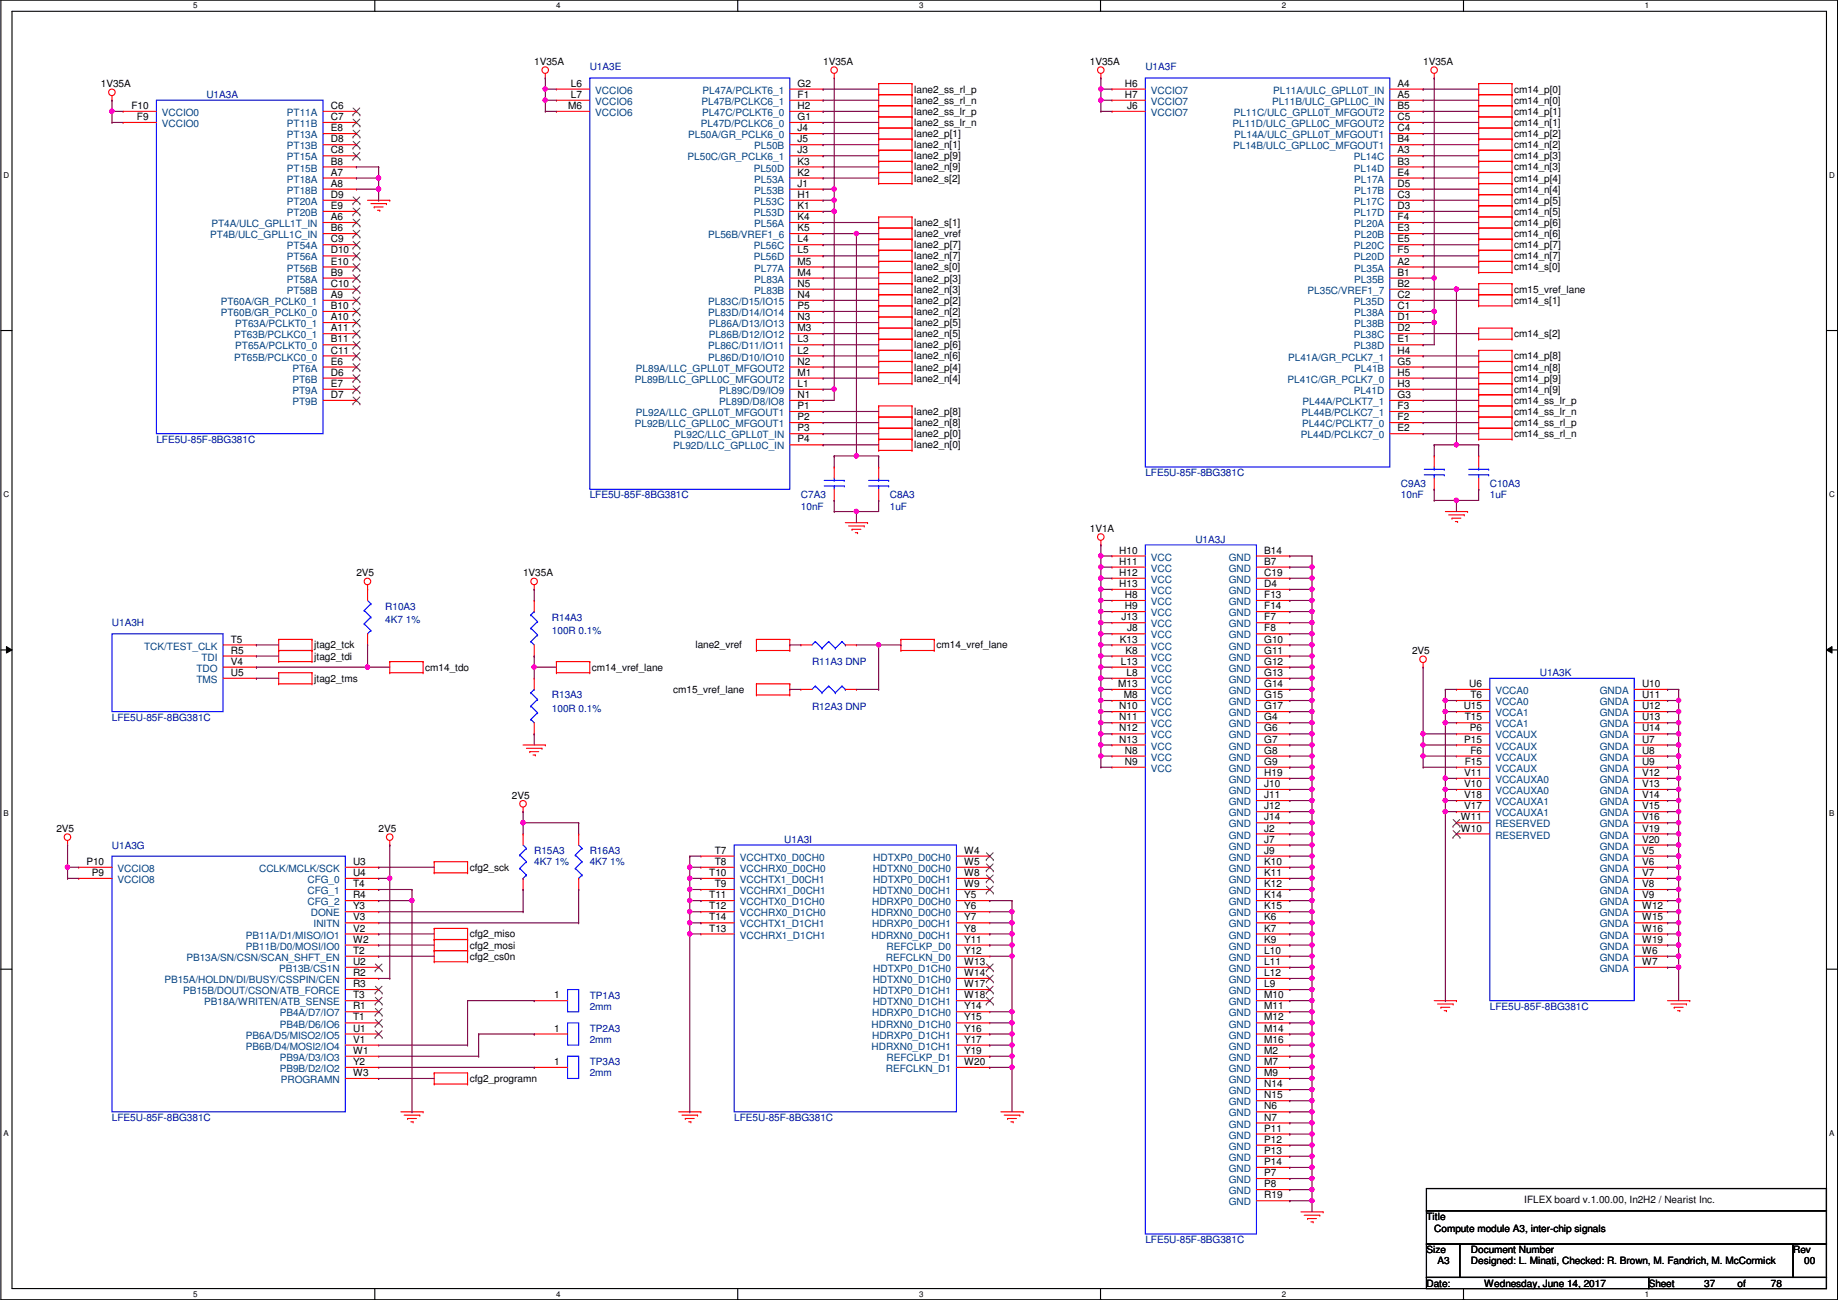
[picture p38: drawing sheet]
<svg xmlns="http://www.w3.org/2000/svg" width="420mm" height="297mm" viewBox="0 0 420 297" stroke-linecap="round" stroke-linejoin="round" font-family="sans-serif">
<defs><g id="words">
<g font-size="2.3">
<text x="122.1" y="14.8">1V35A</text>
<text x="188.2" y="14.8">1V35A</text>
<text x="249.1" y="14.8">1V35A</text>
<text x="325.3" y="14.8">1V35A</text>
<text x="23.1" y="19.9">1V35A</text>
<text x="130.5" y="19.8">L6</text>
<text x="130.5" y="22.4">L7</text>
<text x="182.3" y="19.8">G2</text>
<text x="182.3" y="22.4">F1</text>
<text x="209" y="21.2">lane2_ss_rl_p</text>
<text x="209" y="23.7">lane2_ss_rl_n</text>
<text x="257.1" y="19.8">H6</text>
<text x="257.1" y="22.4">H7</text>
<text x="319.5" y="19.8">A4</text>
<text x="319.5" y="22.4">A5</text>
<text x="346.1" y="21.2">cm14_p[0]</text>
<text x="346.1" y="23.7">cm14_n[0]</text>
<text x="30" y="24.9">F10</text>
<text x="31.3" y="27.4">F9</text>
<text x="75.6" y="24.9">C6</text>
<text x="75.6" y="27.4">C7</text>
<text x="75.6" y="30">E8</text>
<text x="129.9" y="24.9">M6</text>
<text x="182.3" y="24.9">H2</text>
<text x="182.3" y="27.4">G1</text>
<text x="182.3" y="30">J4</text>
<text x="209" y="26.2">lane2_ss_lr_p</text>
<text x="209" y="28.8">lane2_ss_lr_n</text>
<text x="257.6" y="24.9">J6</text>
<text x="319.5" y="24.9">B5</text>
<text x="319.5" y="27.4">C5</text>
<text x="319.5" y="30">C4</text>
<text x="346.1" y="26.2">cm14_p[1]</text>
<text x="346.1" y="28.8">cm14_n[1]</text>
<text x="75.6" y="32.5">D8</text>
<text x="75.6" y="35.1">C8</text>
<text x="182.3" y="32.5">J5</text>
<text x="182.3" y="35.1">J3</text>
<text x="209" y="31.3">lane2_p[1]</text>
<text x="209" y="33.9">lane2_n[1]</text>
<text x="319.5" y="32.5">B4</text>
<text x="319.5" y="35.1">A3</text>
<text x="346.1" y="31.3">cm14_p[2]</text>
<text x="346.1" y="33.9">cm14_n[2]</text>
<text x="75.6" y="37.6">B8</text>
<text x="75.6" y="40.1">A7</text>
<text x="182.3" y="37.6">K3</text>
<text x="182.3" y="40.1">K2</text>
<text x="209" y="41.5">lane2_s[2]</text>
<text x="209" y="36.4">lane2_p[9]</text>
<text x="209" y="38.9">lane2_n[9]</text>
<text x="319.5" y="37.6">B3</text>
<text x="319.5" y="40.1">E4</text>
<text x="346.1" y="36.4">cm14_p[3]</text>
<text x="346.1" y="38.9">cm14_n[3]</text>
<text x="346.1" y="41.5">cm14_p[4]</text>
<text x="75.6" y="42.7">A8</text>
<text x="75.6" y="45.2">D9</text>
<text x="75.6" y="47.8">E9</text>
<text x="182.3" y="42.7">J1</text>
<text x="182.3" y="45.2">H1</text>
<text x="182.3" y="47.8">K1</text>
<text x="319.5" y="42.7">D5</text>
<text x="319.5" y="45.2">C3</text>
<text x="319.5" y="47.8">D3</text>
<text x="346.1" y="44">cm14_n[4]</text>
<text x="346.1" y="46.6">cm14_p[5]</text>
<text x="75.6" y="50.3">A6</text>
<text x="75.6" y="52.8">B6</text>
<text x="182.3" y="50.3">K4</text>
<text x="182.3" y="52.8">K5</text>
<text x="209" y="51.6">lane2_s[1]</text>
<text x="319.5" y="50.3">F4</text>
<text x="319.5" y="52.8">E3</text>
<text x="346.1" y="49.1">cm14_n[5]</text>
<text x="346.1" y="51.6">cm14_p[6]</text>
<text x="75.6" y="55.4">C9</text>
<text x="75.6" y="57.9">D10</text>
<text x="182.3" y="55.4">L4</text>
<text x="182.3" y="57.9">L5</text>
<text x="209" y="54.2">lane2_vref</text>
<text x="209" y="56.7">lane2_p[7]</text>
<text x="209" y="59.3">lane2_n[7]</text>
<text x="319.5" y="55.4">E5</text>
<text x="319.5" y="57.9">F5</text>
<text x="346.1" y="54.2">cm14_n[6]</text>
<text x="346.1" y="56.7">cm14_p[7]</text>
<text x="346.1" y="59.3">cm14_n[7]</text>
<text x="75.6" y="60.5">E10</text>
<text x="75.6" y="63">B9</text>
<text x="75.6" y="65.5">C10</text>
<text x="182.3" y="60.5">M5</text>
<text x="182.3" y="63">M4</text>
<text x="182.3" y="65.5">N5</text>
<text x="209" y="61.8">lane2_s[0]</text>
<text x="209" y="64.3">lane2_p[3]</text>
<text x="319.5" y="60.5">A2</text>
<text x="319.5" y="63">B1</text>
<text x="319.5" y="65.5">B2</text>
<text x="346.1" y="61.8">cm14_s[0]</text>
<text x="75.6" y="68.1">A9</text>
<text x="75.6" y="70.6">B10</text>
<text x="182.3" y="68.1">N4</text>
<text x="182.3" y="70.6">P5</text>
<text x="209" y="69.4">lane2_p[2]</text>
<text x="209" y="72">lane2_n[2]</text>
<text x="209" y="66.9">lane2_n[3]</text>
<text x="319.5" y="68.1">C2</text>
<text x="319.5" y="70.6">C1</text>
<text x="346.1" y="66.9">cm15_vref_lane</text>
<text x="346.1" y="69.4">cm14_s[1]</text>
<text x="75.6" y="73.2">A10</text>
<text x="75.6" y="75.7">A11</text>
<text x="182.3" y="73.2">N3</text>
<text x="182.3" y="75.7">M3</text>
<text x="209" y="74.5">lane2_p[5]</text>
<text x="209" y="77">lane2_n[5]</text>
<text x="319.5" y="73.2">D1</text>
<text x="319.5" y="75.7">D2</text>
<text x="346.1" y="77">cm14_s[2]</text>
<text x="75.6" y="78.2">B11</text>
<text x="75.6" y="80.8">C11</text>
<text x="75.6" y="83.3">E6</text>
<text x="182.3" y="78.2">L3</text>
<text x="182.3" y="80.8">L2</text>
<text x="182.3" y="83.3">N2</text>
<text x="209" y="79.6">lane2_p[6]</text>
<text x="209" y="82.1">lane2_n[6]</text>
<text x="319.5" y="78.2">E1</text>
<text x="319.5" y="80.8">H4</text>
<text x="319.5" y="83.3">G5</text>
<text x="346.1" y="82.1">cm14_p[8]</text>
<text x="75.6" y="85.9">D6</text>
<text x="75.6" y="88.4">E7</text>
<text x="182.3" y="85.9">M1</text>
<text x="182.3" y="88.4">L1</text>
<text x="209" y="84.7">lane2_p[4]</text>
<text x="209" y="87.2">lane2_n[4]</text>
<text x="319.5" y="85.9">H5</text>
<text x="319.5" y="88.4">H3</text>
<text x="346.1" y="87.2">cm14_p[9]</text>
<text x="346.1" y="84.7">cm14_n[8]</text>
<text x="346.1" y="89.7">cm14_n[9]</text>
<text x="75.6" y="90.9">D7</text>
<text x="182.3" y="90.9">N1</text>
<text x="182.3" y="93.5">P1</text>
<text x="209" y="94.8">lane2_p[8]</text>
<text x="319.5" y="90.9">G3</text>
<text x="319.5" y="93.5">F3</text>
<text x="346.1" y="92.3">cm14_ss_lr_p</text>
<text x="346.1" y="94.8">cm14_ss_lr_n</text>
<text x="182.3" y="96">P2</text>
<text x="182.3" y="98.6">P3</text>
<text x="182.3" y="101.1">P4</text>
<text x="209" y="99.9">lane2_p[0]</text>
<text x="209" y="97.4">lane2_n[8]</text>
<text x="319.5" y="96">F2</text>
<text x="319.5" y="98.6">E2</text>
<text x="346.1" y="97.4">cm14_ss_rl_p</text>
<text x="346.1" y="99.9">cm14_ss_rl_n</text>
<text x="209" y="102.4">lane2_n[0]</text>
<text x="249.1" y="121.5">1V1A</text>
<text x="81.5" y="131.7">2V5</text>
<text x="119.6" y="131.7">1V35A</text>
<text x="255.9" y="126.5">H10</text>
<text x="255.9" y="129">H11</text>
<text x="255.9" y="131.6">H12</text>
<text x="289" y="126.5">B14</text>
<text x="289" y="129">B7</text>
<text x="289" y="131.6">C19</text>
<text x="255.9" y="134.1">H13</text>
<text x="257.1" y="136.7">H8</text>
<text x="289" y="134.1">D4</text>
<text x="289" y="136.7">F13</text>
<text x="256.4" y="141.7">J13</text>
<text x="257.1" y="139.2">H9</text>
<text x="289" y="139.2">F14</text>
<text x="289" y="141.7">F7</text>
<text x="52.8" y="146.8">T5</text>
<text x="52.8" y="149.4">R5</text>
<text x="71.8" y="148.2">jtag2_tck</text>
<text x="159" y="148.2">lane2_vref</text>
<text x="214.1" y="148.2">cm14_vref_lane</text>
<text x="256" y="146.8">K13</text>
<text x="257.2" y="149.4">K8</text>
<text x="257.6" y="144.3">J8</text>
<text x="289" y="144.3">F8</text>
<text x="289" y="146.8">G10</text>
<text x="289" y="149.4">G11</text>
<text x="322.8" y="149.4">2V5</text>
<text x="52.8" y="151.9">V4</text>
<text x="52.8" y="154.4">U5</text>
<text x="71.8" y="150.7">jtag2_tdi</text>
<text x="71.8" y="155.8">jtag2_tms</text>
<text x="97.2" y="153.2">cm14_tdo</text>
<text x="135.3" y="153.2">cm14_vref_lane</text>
<text x="256.2" y="151.9">L13</text>
<text x="257.5" y="154.4">L8</text>
<text x="289" y="151.9">G12</text>
<text x="289" y="154.4">G13</text>
<text x="153.9" y="158.3">cm15_vref_lane</text>
<text x="255.6" y="157">M13</text>
<text x="256.9" y="159.5">M8</text>
<text x="289" y="157">G14</text>
<text x="289" y="159.5">G15</text>
<text x="335.9" y="157">U6</text>
<text x="336.1" y="159.5">T6</text>
<text x="375.4" y="157">U10</text>
<text x="375.4" y="159.5">U11</text>
<text x="255.9" y="162.1">N10</text>
<text x="255.9" y="164.6">N11</text>
<text x="255.9" y="167.1">N12</text>
<text x="289" y="162.1">G17</text>
<text x="289" y="164.6">G4</text>
<text x="289" y="167.1">G6</text>
<text x="334.6" y="162.1">U15</text>
<text x="334.8" y="164.6">T15</text>
<text x="336" y="167.1">P6</text>
<text x="375.4" y="162.1">U12</text>
<text x="375.4" y="164.6">U13</text>
<text x="375.4" y="167.1">U14</text>
<text x="255.9" y="169.7">N13</text>
<text x="257.1" y="172.2">N8</text>
<text x="289" y="169.7">G7</text>
<text x="289" y="172.2">G8</text>
<text x="334.7" y="169.7">P15</text>
<text x="336.1" y="172.2">F6</text>
<text x="375.4" y="169.7">U7</text>
<text x="375.4" y="172.2">U8</text>
<text x="257.1" y="174.8">N9</text>
<text x="289" y="174.8">G9</text>
<text x="289" y="177.3">H19</text>
<text x="289" y="179.8">J10</text>
<text x="334.7" y="177.3">V11</text>
<text x="334.7" y="179.8">V10</text>
<text x="334.8" y="174.8">F15</text>
<text x="375.4" y="174.8">U9</text>
<text x="375.4" y="177.3">V12</text>
<text x="375.4" y="179.8">V13</text>
<text x="117" y="182.5">2V5</text>
<text x="289" y="182.4">J11</text>
<text x="289" y="184.9">J12</text>
<text x="334.7" y="182.4">V18</text>
<text x="334.7" y="184.9">V17</text>
<text x="375.4" y="182.4">V14</text>
<text x="375.4" y="184.9">V15</text>
<text x="12.9" y="190.1">2V5</text>
<text x="86.6" y="190.1">2V5</text>
<text x="289" y="187.5">J14</text>
<text x="289" y="190">J2</text>
<text x="334" y="187.5">W11</text>
<text x="334" y="190">W10</text>
<text x="375.4" y="187.5">V16</text>
<text x="375.4" y="190">V19</text>
<text x="19.8" y="197.6">P10</text>
<text x="80.7" y="197.6">U3</text>
<text x="163.4" y="195.1">T7</text>
<text x="163.4" y="197.6">T8</text>
<text x="220.4" y="195.1">W4</text>
<text x="220.4" y="197.6">W5</text>
<text x="289" y="192.5">J7</text>
<text x="289" y="195.1">J9</text>
<text x="289" y="197.6">K10</text>
<text x="375.4" y="192.5">V20</text>
<text x="375.4" y="195.1">V5</text>
<text x="375.4" y="197.6">V6</text>
<text x="21" y="200.2">P9</text>
<text x="80.7" y="200.2">U4</text>
<text x="80.7" y="202.7">T4</text>
<text x="107.4" y="199">cfg2_sck</text>
<text x="162.1" y="200.2">T10</text>
<text x="163.4" y="202.7">T9</text>
<text x="220.4" y="200.2">W8</text>
<text x="220.4" y="202.7">W9</text>
<text x="289" y="200.2">K11</text>
<text x="289" y="202.7">K12</text>
<text x="375.4" y="200.2">V7</text>
<text x="375.4" y="202.7">V8</text>
<text x="80.7" y="205.2">R4</text>
<text x="80.7" y="207.8">Y3</text>
<text x="162.1" y="205.2">T11</text>
<text x="162.1" y="207.8">T12</text>
<text x="220.4" y="205.2">Y5</text>
<text x="220.4" y="207.8">Y6</text>
<text x="289" y="205.2">K14</text>
<text x="289" y="207.8">K15</text>
<text x="375.4" y="205.2">V9</text>
<text x="375.4" y="207.8">W12</text>
<text x="80.7" y="210.3">V3</text>
<text x="80.7" y="212.9">V2</text>
<text x="80.7" y="215.4">W2</text>
<text x="107.4" y="214.2">cfg2_miso</text>
<text x="162.1" y="210.3">T14</text>
<text x="162.1" y="212.9">T13</text>
<text x="220.4" y="210.3">Y7</text>
<text x="220.4" y="212.9">Y8</text>
<text x="220.4" y="215.4">Y11</text>
<text x="289" y="210.3">K6</text>
<text x="289" y="212.9">K7</text>
<text x="289" y="215.4">K9</text>
<text x="375.4" y="210.3">W15</text>
<text x="375.4" y="212.9">W16</text>
<text x="375.4" y="215.4">W19</text>
<text x="80.7" y="217.9">T2</text>
<text x="80.7" y="220.5">U2</text>
<text x="107.4" y="216.7">cfg2_mosi</text>
<text x="107.4" y="219.3">cfg2_cs0n</text>
<text x="220.4" y="217.9">Y12</text>
<text x="220.4" y="220.5">W13</text>
<text x="289" y="217.9">L10</text>
<text x="289" y="220.5">L11</text>
<text x="375.4" y="217.9">W6</text>
<text x="375.4" y="220.5">W7</text>
<text x="80.7" y="223">R2</text>
<text x="80.7" y="225.6">R3</text>
<text x="220.4" y="223">W14</text>
<text x="220.4" y="225.6">W17</text>
<text x="289" y="223">L12</text>
<text x="289" y="225.6">L9</text>
<text x="80.7" y="228.1">T3</text>
<text x="80.7" y="230.6">R1</text>
<text x="80.7" y="233.2">T1</text>
<text x="126.7" y="228.1">1</text>
<text x="220.4" y="228.1">W18</text>
<text x="220.4" y="230.6">Y14</text>
<text x="220.4" y="233.2">Y15</text>
<text x="289" y="228.1">M10</text>
<text x="289" y="230.6">M11</text>
<text x="289" y="233.2">M12</text>
<text x="80.7" y="235.7">U1</text>
<text x="80.7" y="238.3">V1</text>
<text x="126.7" y="235.7">1</text>
<text x="220.4" y="235.7">Y16</text>
<text x="220.4" y="238.3">Y17</text>
<text x="289" y="235.7">M14</text>
<text x="289" y="238.3">M16</text>
<text x="80.7" y="240.8">W1</text>
<text x="80.7" y="243.3">Y2</text>
<text x="80.7" y="245.9">W3</text>
<text x="126.7" y="243.3">1</text>
<text x="220.4" y="240.8">Y19</text>
<text x="220.4" y="243.3">W20</text>
<text x="289" y="240.8">M2</text>
<text x="289" y="243.3">M7</text>
<text x="289" y="245.9">M9</text>
<text x="107.4" y="247.2">cfg2_programn</text>
<text x="289" y="248.4">N14</text>
<text x="289" y="251">N15</text>
<text x="289" y="253.5">N6</text>
<text x="289" y="256">N7</text>
<text x="289" y="258.6">P11</text>
<text x="289" y="261.1">P12</text>
<text x="289" y="263.7">P13</text>
<text x="289" y="266.2">P14</text>
<text x="289" y="268.7">P7</text>
<text x="289" y="271.3">P8</text>
<text x="289" y="273.8">R19</text>
<text x="348.4" y="274.9">IFLEX board v.1.00.00, In2H2 / Nearist Inc.</text>
<text x="326.1" y="278.7">Title</text>
<text x="327.9" y="281.5">Compute module A3, inter-chip signals</text>
<text x="326.1" y="286.3">Size</text>
<text x="336.2" y="286.3">Document Number</text>
<text x="409.9" y="286.3">Rev</text>
<text x="326.1" y="294">Date:</text>
<text x="328.6" y="288.9">A3</text>
<text x="336.2" y="288.9">Designed: L. Minati, Checked: R. Brown, M. Fandrich, M. McCormick</text>
<text x="339.3" y="294">Wednesday, June 14, 2017</text>
<text x="376.9" y="294">Sheet</text>
<text x="389.6" y="294">37</text>
<text x="397.2" y="294">of</text>
<text x="404.8" y="294">78</text>
<text x="412.4" y="288.9">00</text>
</g>
<g font-size="2.3" fill="#000080">
<text x="134.8" y="16.1">U1A3E</text>
<text x="261.8" y="16.1">U1A3F</text>
<text x="47.2" y="22.4">U1A3A</text>
<text x="35.8" y="101.2">LFE5U-85F-8BG381C</text>
<text x="134.8" y="113.9">LFE5U-85F-8BG381C</text>
<text x="183.1" y="113.9">C7A3</text>
<text x="203.4" y="113.9">C8A3</text>
<text x="261.8" y="108.8">LFE5U-85F-8BG381C</text>
<text x="320.2" y="111.3">C9A3</text>
<text x="320.2" y="113.9">10nF</text>
<text x="340.6" y="111.3">C10A3</text>
<text x="340.6" y="113.9">1uF</text>
<text x="183.1" y="116.4">10nF</text>
<text x="203.4" y="116.4">1uF</text>
<text x="273.3" y="124">U1A3J</text>
<text x="25.6" y="143.1">U1A3H</text>
<text x="88.1" y="139.3">R10A3</text>
<text x="88.1" y="142.3">4K7 1%</text>
<text x="126.2" y="141.8">R14A3</text>
<text x="126.2" y="144.9">100R 0.1%</text>
<text x="185.6" y="152">R11A3 DNP</text>
<text x="352" y="154.5">U1A3K</text>
<text x="126.2" y="159.6">R13A3</text>
<text x="25.6" y="164.7">LFE5U-85F-8BG381C</text>
<text x="126.2" y="162.6">100R 0.1%</text>
<text x="185.6" y="162.1">R12A3 DNP</text>
<text x="25.6" y="193.9">U1A3G</text>
<text x="122.1" y="195.2">R15A3</text>
<text x="122.1" y="197.7">4K7 1%</text>
<text x="134.8" y="195.2">R16A3</text>
<text x="134.8" y="197.7">4K7 1%</text>
<text x="179.3" y="192.6">U1A3I</text>
<text x="134.8" y="228.2">TP1A3</text>
<text x="134.8" y="230.7">2mm</text>
<text x="340.6" y="230.7">LFE5U-85F-8BG381C</text>
<text x="134.8" y="235.8">TP2A3</text>
<text x="134.8" y="238.3">2mm</text>
<text x="134.8" y="243.4">TP3A3</text>
<text x="134.8" y="246">2mm</text>
<text x="25.6" y="256.1">LFE5U-85F-8BG381C</text>
<text x="167.8" y="256.1">LFE5U-85F-8BG381C</text>
<text x="261.8" y="284.1">LFE5U-85F-8BG381C</text>
</g>
<g font-size="2.3" fill="#004080">
<text x="136.1" y="21.4">VCCIO6</text>
<text x="136.1" y="24">VCCIO6</text>
<text x="160.3" y="24">PL47B/PCLKC6_1</text>
<text x="160.6" y="21.4">PL47A/PCLKT6_1</text>
<text x="263.1" y="21.4">VCCIO7</text>
<text x="263.1" y="24">VCCIO7</text>
<text x="290.8" y="24">PL11B/ULC_GPLL0C_IN</text>
<text x="291" y="21.4">PL11A/ULC_GPLL0T_IN</text>
<text x="37" y="26.5">VCCIO0</text>
<text x="37" y="29">VCCIO0</text>
<text x="65.6" y="26.5">PT11A</text>
<text x="65.6" y="29">PT11B</text>
<text x="136.1" y="26.5">VCCIO6</text>
<text x="160.2" y="29">PL47D/PCLKC6_0</text>
<text x="160.5" y="26.5">PL47C/PCLKT6_0</text>
<text x="263.1" y="26.5">VCCIO7</text>
<text x="281.8" y="29">PL11D/ULC_GPLL0C_MFGOUT2</text>
<text x="282" y="26.5">PL11C/ULC_GPLL0T_MFGOUT2</text>
<text x="65.6" y="31.6">PT13A</text>
<text x="65.6" y="34.1">PT13B</text>
<text x="157.3" y="31.6">PL50A/GR_PCLK6_0</text>
<text x="172.4" y="34.1">PL50B</text>
<text x="281.9" y="34.1">PL14B/ULC_GPLL0C_MFGOUT1</text>
<text x="282.1" y="31.6">PL14A/ULC_GPLL0T_MFGOUT1</text>
<text x="65.6" y="36.7">PT15A</text>
<text x="65.6" y="39.2">PT15B</text>
<text x="65.6" y="41.7">PT18A</text>
<text x="157.2" y="36.7">PL50C/GR_PCLK6_1</text>
<text x="172.3" y="39.2">PL50D</text>
<text x="172.4" y="41.7">PL53A</text>
<text x="309.4" y="36.7">PL14C</text>
<text x="309.4" y="39.2">PL14D</text>
<text x="309.6" y="41.7">PL17A</text>
<text x="65.6" y="44.3">PT18B</text>
<text x="65.6" y="46.8">PT20A</text>
<text x="172.3" y="46.8">PL53C</text>
<text x="172.4" y="44.3">PL53B</text>
<text x="309.4" y="46.8">PL17C</text>
<text x="309.6" y="44.3">PL17B</text>
<text x="48.3" y="51.9">PT4A/ULC_GPLL1T_IN</text>
<text x="65.6" y="49.4">PT20B</text>
<text x="172.3" y="49.4">PL53D</text>
<text x="172.4" y="51.9">PL56A</text>
<text x="309.4" y="49.4">PL17D</text>
<text x="309.6" y="51.9">PL20A</text>
<text x="48.1" y="54.4">PT4B/ULC_GPLL1C_IN</text>
<text x="65.6" y="57">PT54A</text>
<text x="65.6" y="59.5">PT56A</text>
<text x="161.9" y="54.4">PL56B/VREF1_6</text>
<text x="172.3" y="57">PL56C</text>
<text x="172.3" y="59.5">PL56D</text>
<text x="309.4" y="57">PL20C</text>
<text x="309.4" y="59.5">PL20D</text>
<text x="309.6" y="54.4">PL20B</text>
<text x="65.6" y="62.1">PT56B</text>
<text x="65.6" y="64.6">PT58A</text>
<text x="172.4" y="62.1">PL77A</text>
<text x="172.4" y="64.6">PL83A</text>
<text x="309.6" y="62.1">PL35A</text>
<text x="309.6" y="64.6">PL35B</text>
<text x="50.5" y="69.7">PT60A/GR_PCLK0_1</text>
<text x="65.6" y="67.1">PT58B</text>
<text x="161.9" y="69.7">PL83C/D15/IO15</text>
<text x="172.4" y="67.1">PL83B</text>
<text x="298.9" y="67.1">PL35C/VREF1_7</text>
<text x="309.4" y="69.7">PL35D</text>
<text x="50.5" y="72.2">PT60B/GR_PCLK0_0</text>
<text x="53.5" y="77.3">PT63B/PCLKC0_1</text>
<text x="53.8" y="74.8">PT63A/PCLKT0_1</text>
<text x="161.9" y="72.2">PL83D/D14/IO14</text>
<text x="162" y="74.8">PL86A/D13/IO13</text>
<text x="162" y="77.3">PL86B/D12/IO12</text>
<text x="309.4" y="77.3">PL38C</text>
<text x="309.6" y="72.2">PL38A</text>
<text x="309.6" y="74.8">PL38B</text>
<text x="53.5" y="82.4">PT65B/PCLKC0_0</text>
<text x="53.8" y="79.8">PT65A/PCLKT0_0</text>
<text x="161.9" y="79.8">PL86C/D11/IO11</text>
<text x="161.9" y="82.4">PL86D/D10/IO10</text>
<text x="294.5" y="82.4">PL41A/GR_PCLK7_1</text>
<text x="309.4" y="79.8">PL38D</text>
<text x="66.9" y="84.9">PT6A</text>
<text x="66.9" y="87.5">PT6B</text>
<text x="145.1" y="87.5">PL89B/LLC_GPLL0C_MFGOUT2</text>
<text x="145.4" y="84.9">PL89A/LLC_GPLL0T_MFGOUT2</text>
<text x="294.3" y="87.5">PL41C/GR_PCLK7_0</text>
<text x="309.6" y="84.9">PL41B</text>
<text x="66.9" y="90">PT9A</text>
<text x="66.9" y="92.5">PT9B</text>
<text x="145.4" y="95.1">PL92A/LLC_GPLL0T_MFGOUT1</text>
<text x="164.4" y="90">PL89C/D9/IO9</text>
<text x="164.4" y="92.5">PL89D/D8/IO8</text>
<text x="297.5" y="95.1">PL44B/PCLKC7_1</text>
<text x="297.8" y="92.5">PL44A/PCLKT7_1</text>
<text x="309.4" y="90">PL41D</text>
<text x="145.1" y="97.6">PL92B/LLC_GPLL0C_MFGOUT1</text>
<text x="154.1" y="100.2">PL92C/LLC_GPLL0T_IN</text>
<text x="297.4" y="100.2">PL44D/PCLKC7_0</text>
<text x="297.6" y="97.6">PL44C/PCLKT7_0</text>
<text x="153.9" y="102.7">PL92D/LLC_GPLL0C_IN</text>
<text x="263.1" y="128.1">VCC</text>
<text x="263.1" y="130.6">VCC</text>
<text x="280.9" y="128.1">GND</text>
<text x="280.9" y="130.6">GND</text>
<text x="263.1" y="133.2">VCC</text>
<text x="263.1" y="135.7">VCC</text>
<text x="280.9" y="133.2">GND</text>
<text x="280.9" y="135.7">GND</text>
<text x="263.1" y="138.3">VCC</text>
<text x="263.1" y="140.8">VCC</text>
<text x="263.1" y="143.3">VCC</text>
<text x="280.9" y="138.3">GND</text>
<text x="280.9" y="140.8">GND</text>
<text x="280.9" y="143.3">GND</text>
<text x="33" y="148.4">TCK/TEST_CLK</text>
<text x="263.1" y="145.9">VCC</text>
<text x="263.1" y="148.4">VCC</text>
<text x="280.9" y="145.9">GND</text>
<text x="280.9" y="148.4">GND</text>
<text x="44.9" y="153.5">TDO</text>
<text x="46" y="151">TDI</text>
<text x="263.1" y="151">VCC</text>
<text x="263.1" y="153.5">VCC</text>
<text x="280.9" y="151">GND</text>
<text x="280.9" y="153.5">GND</text>
<text x="44.9" y="156">TMS</text>
<text x="263.1" y="156">VCC</text>
<text x="263.1" y="158.6">VCC</text>
<text x="263.1" y="161.1">VCC</text>
<text x="280.9" y="156">GND</text>
<text x="280.9" y="158.6">GND</text>
<text x="280.9" y="161.1">GND</text>
<text x="341.8" y="158.6">VCCA0</text>
<text x="341.8" y="161.1">VCCA0</text>
<text x="365.7" y="158.6">GNDA</text>
<text x="365.7" y="161.1">GNDA</text>
<text x="263.1" y="163.7">VCC</text>
<text x="263.1" y="166.2">VCC</text>
<text x="280.9" y="163.7">GND</text>
<text x="280.9" y="166.2">GND</text>
<text x="341.8" y="163.7">VCCA1</text>
<text x="341.8" y="166.2">VCCA1</text>
<text x="365.7" y="163.7">GNDA</text>
<text x="365.7" y="166.2">GNDA</text>
<text x="263.1" y="168.7">VCC</text>
<text x="263.1" y="171.3">VCC</text>
<text x="263.1" y="173.8">VCC</text>
<text x="280.9" y="168.7">GND</text>
<text x="280.9" y="171.3">GND</text>
<text x="280.9" y="173.8">GND</text>
<text x="341.8" y="168.7">VCCAUX</text>
<text x="341.8" y="171.3">VCCAUX</text>
<text x="341.8" y="173.8">VCCAUX</text>
<text x="365.7" y="168.7">GNDA</text>
<text x="365.7" y="171.3">GNDA</text>
<text x="365.7" y="173.8">GNDA</text>
<text x="263.1" y="176.4">VCC</text>
<text x="280.9" y="176.4">GND</text>
<text x="280.9" y="178.9">GND</text>
<text x="341.8" y="176.4">VCCAUX</text>
<text x="341.8" y="178.9">VCCAUXA0</text>
<text x="365.7" y="176.4">GNDA</text>
<text x="365.7" y="178.9">GNDA</text>
<text x="280.9" y="181.4">GND</text>
<text x="280.9" y="184">GND</text>
<text x="341.8" y="181.4">VCCAUXA0</text>
<text x="341.8" y="184">VCCAUXA1</text>
<text x="365.7" y="181.4">GNDA</text>
<text x="365.7" y="184">GNDA</text>
<text x="280.9" y="186.5">GND</text>
<text x="280.9" y="189.1">GND</text>
<text x="280.9" y="191.6">GND</text>
<text x="341.8" y="186.5">VCCAUXA1</text>
<text x="341.8" y="189.1">RESERVED</text>
<text x="341.8" y="191.6">RESERVED</text>
<text x="365.7" y="186.5">GNDA</text>
<text x="365.7" y="189.1">GNDA</text>
<text x="365.7" y="191.6">GNDA</text>
<text x="169.1" y="196.7">VCCHTX0_D0CH0</text>
<text x="199.6" y="196.7">HDTXP0_D0CH0</text>
<text x="280.9" y="194.1">GND</text>
<text x="280.9" y="196.7">GND</text>
<text x="365.7" y="194.1">GNDA</text>
<text x="365.7" y="196.7">GNDA</text>
<text x="26.9" y="199.2">VCCIO8</text>
<text x="26.9" y="201.8">VCCIO8</text>
<text x="59.3" y="199.2">CCLK/MCLK/SCK</text>
<text x="70.3" y="201.8">CFG_0</text>
<text x="169.1" y="199.2">VCCHRX0_D0CH0</text>
<text x="169.1" y="201.8">VCCHTX1_D0CH1</text>
<text x="199.5" y="199.2">HDTXN0_D0CH0</text>
<text x="199.6" y="201.8">HDTXP0_D0CH1</text>
<text x="280.9" y="199.2">GND</text>
<text x="280.9" y="201.8">GND</text>
<text x="365.7" y="199.2">GNDA</text>
<text x="365.7" y="201.8">GNDA</text>
<text x="70.3" y="204.3">CFG_1</text>
<text x="70.3" y="206.8">CFG_2</text>
<text x="71.1" y="209.4">DONE</text>
<text x="169.1" y="204.3">VCCHRX1_D0CH1</text>
<text x="169.1" y="206.8">VCCHTX0_D1CH0</text>
<text x="169.1" y="209.4">VCCHRX0_D1CH0</text>
<text x="199.3" y="209.4">HDRXN0_D0CH0</text>
<text x="199.4" y="206.8">HDRXP0_D0CH0</text>
<text x="199.5" y="204.3">HDTXN0_D0CH1</text>
<text x="280.9" y="204.3">GND</text>
<text x="280.9" y="206.8">GND</text>
<text x="280.9" y="209.4">GND</text>
<text x="365.7" y="204.3">GNDA</text>
<text x="365.7" y="206.8">GNDA</text>
<text x="365.7" y="209.4">GNDA</text>
<text x="56.2" y="214.5">PB11A/D1/MISO/IO1</text>
<text x="71.7" y="211.9">INITN</text>
<text x="169.1" y="211.9">VCCHTX1_D1CH1</text>
<text x="169.1" y="214.5">VCCHRX1_D1CH1</text>
<text x="199.3" y="214.5">HDRXN0_D0CH1</text>
<text x="199.4" y="211.9">HDRXP0_D0CH1</text>
<text x="280.9" y="211.9">GND</text>
<text x="280.9" y="214.5">GND</text>
<text x="365.7" y="211.9">GNDA</text>
<text x="365.7" y="214.5">GNDA</text>
<text x="42.6" y="219.5">PB13A/SN/CSN/SCAN_SHFT_EN</text>
<text x="56.2" y="217">PB11B/D0/MOSI/IO0</text>
<text x="202.5" y="219.5">REFCLKN_D0</text>
<text x="202.6" y="217">REFCLKP_D0</text>
<text x="280.9" y="217">GND</text>
<text x="280.9" y="219.5">GND</text>
<text x="365.7" y="217">GNDA</text>
<text x="365.7" y="219.5">GNDA</text>
<text x="37.6" y="224.6">PB15A/HOLDN/DI/BUSY/CSSPIN/CEN</text>
<text x="41.9" y="227.2">PB15B/DOUT/CSON/ATB_FORCE</text>
<text x="63.8" y="222.1">PB13B/CS1N</text>
<text x="199.5" y="224.6">HDTXN0_D1CH0</text>
<text x="199.6" y="222.1">HDTXP0_D1CH0</text>
<text x="199.6" y="227.2">HDTXP0_D1CH1</text>
<text x="280.9" y="222.1">GND</text>
<text x="280.9" y="224.6">GND</text>
<text x="280.9" y="227.2">GND</text>
<text x="365.7" y="222.1">GNDA</text>
<text x="46.7" y="229.7">PB18A/WRITEN/ATB_SENSE</text>
<text x="64" y="232.2">PB4A/D7/IO7</text>
<text x="199.4" y="232.2">HDRXP0_D1CH0</text>
<text x="199.5" y="229.7">HDTXN0_D1CH1</text>
<text x="280.9" y="229.7">GND</text>
<text x="280.9" y="232.2">GND</text>
<text x="56.2" y="237.3">PB6A/D5/MISO2/IO5</text>
<text x="56.2" y="239.9">PB6B/D4/MOSI2/IO4</text>
<text x="64" y="234.8">PB4B/D6/IO6</text>
<text x="199.3" y="234.8">HDRXN0_D1CH0</text>
<text x="199.3" y="239.9">HDRXN0_D1CH1</text>
<text x="199.4" y="237.3">HDRXP0_D1CH1</text>
<text x="280.9" y="234.8">GND</text>
<text x="280.9" y="237.3">GND</text>
<text x="280.9" y="239.9">GND</text>
<text x="64" y="242.4">PB9A/D3/IO3</text>
<text x="64" y="244.9">PB9B/D2/IO2</text>
<text x="202.5" y="244.9">REFCLKN_D1</text>
<text x="202.6" y="242.4">REFCLKP_D1</text>
<text x="280.9" y="242.4">GND</text>
<text x="280.9" y="244.9">GND</text>
<text x="64.2" y="247.5">PROGRAMN</text>
<text x="280.9" y="247.5">GND</text>
<text x="280.9" y="250">GND</text>
<text x="280.9" y="252.6">GND</text>
<text x="280.9" y="255.1">GND</text>
<text x="280.9" y="257.6">GND</text>
<text x="280.9" y="260.2">GND</text>
<text x="280.9" y="262.7">GND</text>
<text x="280.9" y="265.3">GND</text>
<text x="280.9" y="267.8">GND</text>
<text x="280.9" y="270.3">GND</text>
<text x="280.9" y="272.9">GND</text>
<text x="280.9" y="275.4">GND</text>
</g>
<g font-size="1.8">
<text x="44.2" y="1.9">5</text>
<text x="127.1" y="1.9">4</text>
<text x="210.1" y="1.9">3</text>
<text x="293" y="1.9">2</text>
<text x="376" y="1.9">1</text>
<text x=".8" y="40.6">D</text>
<text x="418.2" y="40.6">D</text>
<text x=".8" y="113.6">C</text>
<text x="418.2" y="113.6">C</text>
<text x=".8" y="186.6">B</text>
<text x="418.2" y="186.6">B</text>
<text x=".8" y="259.5">A</text>
<text x="418.2" y="259.5">A</text>
<text x="44.2" y="296.3">5</text>
<text x="127.1" y="296.3">4</text>
<text x="210.1" y="296.3">3</text>
<text x="293" y="296.3">2</text>
<text x="376" y="296.3">1</text>
</g>
</g></defs>
<path d="M.2 0h419.9v297h-419.9zM2.7 2.6h414.8v291.8h-414.8z" fill="none" stroke="#000" stroke-width=".25"/>
<g fill="#fff">
<path d="M44.2 .3h1v2h-1z"/>
<path d="M44.2 294.7h1v2h-1z"/>
</g>
<path d="M85.7 0v2.6M85.7 294.4v2.6" fill="none" stroke="#000" stroke-width=".25"/>
<g fill="#fff">
<path d="M127.1 .3h1v2h-1z"/>
<path d="M127.1 294.7h1v2h-1z"/>
</g>
<path d="M168.6 0v2.6M168.6 294.4v2.6" fill="none" stroke="#000" stroke-width=".25"/>
<g fill="#fff">
<path d="M210.1 .3h1v2h-1z"/>
<path d="M210.1 294.7h1v2h-1z"/>
</g>
<path d="M251.6 0v2.6M251.6 294.4v2.6" fill="none" stroke="#000" stroke-width=".25"/>
<g fill="#fff">
<path d="M293 .3h1v2h-1z"/>
<path d="M293 294.7h1v2h-1z"/>
</g>
<path d="M334.5 0v2.6M334.5 294.4v2.6" fill="none" stroke="#000" stroke-width=".25"/>
<g fill="#fff">
<path d="M376 .3h1v2h-1z"/>
<path d="M376 294.7h1v2h-1z"/>
<path d="M.8 39h1.3v2h-1.3z"/>
<path d="M418.2 39h1.2v2h-1.2z"/>
<path d="M.8 112h1.3v2h-1.3z"/>
<path d="M418.2 112h1.2v2h-1.2z"/>
</g>
<path d="M.2 75.5h2.5M417.5 75.5h2.6" fill="none" stroke="#000" stroke-width=".25"/>
<g fill="#fff">
<path d="M.8 185h1.2v1.9h-1.2z"/>
<path d="M418.2 185h1.1v1.9h-1.1z"/>
</g>
<path d="M.2 148.5h2.5M417.5 148.5h2.6" fill="none" stroke="#000" stroke-width=".25"/>
<path d="M1.5 147.7l1.2 .8-1.2 .7zM417.5 148.5l1.3-.8v1.5z" fill="#000"/>
<path d="M1.5 147.7l1.2 .8-1.2 .7zM417.5 148.5l1.3-.8v1.5z" fill="none" stroke="#000" stroke-width=".23"/>
<g fill="#fff">
<path d="M.8 257.9h1.2v2h-1.2z"/>
<path d="M418.2 257.9h1.1v2h-1.1z"/>
</g>
<path d="M.2 221.4h2.5M417.5 221.4h2.6M326.1 271.6h91.4v5h-91.4zM326.1 276.6h91.4v7.7h-91.4zM326.1 284.3h7.6v7.6h-7.6zM326.1 291.9h50.8v2.5h-50.8zM333.7 284.3h76.2v7.6h-76.2zM376.9 291.9h40.6v2.5h-40.6zM409.9 284.3h7.6v7.6h-7.6z" fill="none" stroke="#000" stroke-width=".25"/>
<g fill="none" stroke="#f00" stroke-width=".25">
<path d="M124.7 17.8h.1M124.7 16.8v1M190.7 17.8h.1M190.7 16.8v1M200.9 19.1h.1M200.9 19.1h7.6M200.9 19.1v22.9M208.5 19.1h.1M208.5 19.1v22.9M251.7 17.8h.1M251.7 16.8v1M327.9 17.8h.1"/>
<path d="M327.9 16.8v1M338 19.1h.1M338 19.1v43.2M338 19.1h7.6M345.6 19.1h.1M345.6 19.1v43.2M25.6 22.9h.1M25.6 21.9v1M28.1 25.4h.1M28.1 28h.1M28.1 25.4h7.7M28.1 28h7.7"/>
<path d="M73.9 25.4h7.6M73.9 28h7.6M73.9 30.5h7.6M73.9 33.1h7.6M73.9 35.6h7.6M73.9 38.1h7.6M81.5 25.4h.1M81.5 28h.1M81.5 30.5h.1M81.5 33.1h.1M81.5 35.6h.1M81.5 38.1h.1"/>
<path d="M127.2 20.4h.1M127.2 22.9h.1M127.2 25.4h.1M127.2 25.4h7.6M127.2 20.4h7.6M127.2 22.9h7.6M180.5 25.4h7.7M180.5 28h7.7M180.5 30.5h7.7M180.5 33.1h7.7M180.5 35.6h7.7M180.5 38.1h7.7"/>
<path d="M180.5 20.4h7.7M180.5 22.9h7.7M188.2 20.4h.1M188.2 22.9h.1M188.2 25.4h.1M188.2 28h.1M188.2 30.5h.1M188.2 33.1h.1M188.2 35.6h.1M188.2 38.1h.1M200.9 26.7h.1M200.9 24.2h.1"/>
<path d="M200.9 21.6h.1M200.9 31.8h.1M200.9 29.3h.1M200.9 34.3h.1M200.9 39.4h.1M200.9 36.9h.1M200.9 21.6h7.6M200.9 24.2h7.6M200.9 26.7h7.6M200.9 29.3h7.6M200.9 31.8h7.6M200.9 34.3h7.6"/>
<path d="M200.9 36.9h7.6M200.9 39.4h7.6M208.5 24.2h.1M208.5 26.7h.1M208.5 21.6h.1M208.5 29.3h.1M208.5 31.8h.1M208.5 34.3h.1M208.5 39.4h.1M208.5 36.9h.1M254.2 20.4h.1M254.2 22.9h.1"/>
<path d="M254.2 25.4h.1M254.2 25.4h7.6M254.2 20.4h7.6M254.2 22.9h7.6M317.7 25.4h7.6M317.7 28h7.6M317.7 30.5h7.6M317.7 33.1h7.6M317.7 35.6h7.6M317.7 38.1h7.6M317.7 20.4h7.6M317.7 22.9h7.6"/>
<path d="M325.3 20.4h.1M325.3 22.9h.1M325.3 25.4h.1M325.3 28h.1M325.3 30.5h.1M325.3 33.1h.1M325.3 35.6h.1M325.3 38.1h.1M338 21.6h.1M338 24.2h.1M338 26.7h.1M338 29.3h.1"/>
<path d="M338 31.8h.1M338 34.3h.1M338 36.9h.1M338 39.4h.1M338 21.6h7.6M338 24.2h7.6M338 26.7h7.6M338 29.3h7.6M338 31.8h7.6M338 34.3h7.6M338 36.9h7.6M338 39.4h7.6"/>
<path d="M345.6 21.6h.1M345.6 24.2h.1M345.6 26.7h.1M345.6 29.3h.1M345.6 31.8h.1M345.6 34.3h.1M345.6 36.9h.1M345.6 39.4h.1M73.9 45.8h7.6M73.9 40.7h7.6M73.9 43.2h7.6M73.9 48.3h7.6"/>
<path d="M73.9 50.8h7.6M73.9 53.4h7.6M73.9 55.9h7.6M73.9 58.5h7.6M81.5 40.7h.1M81.5 43.2h.1M81.5 45.8h.1M81.5 48.3h.1M81.5 50.8h.1M81.5 53.4h.1M81.5 55.9h.1M81.5 58.5h.1"/>
<path d="M84 45.8h5.1M84.8 46.5h3.5M85.5 47.3h.1M85.5 47.3h2.1M86.3 48h.5M86.8 48h.1M88.3 46.5h.1M89.1 45.8h.1M180.5 45.8h7.7M180.5 40.7h7.7M180.5 43.2h7.7M180.5 48.3h7.7"/>
<path d="M180.5 50.8h7.7M180.5 53.4h7.7M180.5 55.9h7.7M180.5 58.5h7.7M188.2 40.7h.1M188.2 43.2h.1M188.2 45.8h.1M188.2 48.3h.1M188.2 50.8h.1M188.2 53.4h.1M188.2 55.9h.1M188.2 58.5h.1"/>
<path d="M200.9 59.7h.1M200.9 52.1h.1M200.9 49.6h.1M200.9 54.7h.1M200.9 42h.1M200.9 57.2h.1M200.9 42h7.6M200.9 49.6h7.6M200.9 52.1h7.6M200.9 54.7h7.6M200.9 57.2h7.6M200.9 59.7h7.6"/>
<path d="M200.9 49.6v38.1M208.5 59.7h.1M208.5 49.6h.1M208.5 52.1h.1M208.5 54.7h.1M208.5 42h.1M208.5 57.2h.1M208.5 49.6v38.1M317.7 45.8h7.6M317.7 40.7h7.6M317.7 43.2h7.6M317.7 48.3h7.6"/>
<path d="M317.7 50.8h7.6M317.7 53.4h7.6M317.7 55.9h7.6M317.7 58.5h7.6M325.3 40.7h.1M325.3 43.2h.1M325.3 45.8h.1M325.3 48.3h.1M325.3 50.8h.1M325.3 53.4h.1M325.3 55.9h.1M325.3 58.5h.1"/>
<path d="M338 42h.1M338 44.5h.1M338 47h.1M338 49.6h.1M338 52.1h.1M338 54.7h.1M338 57.2h.1M338 59.7h.1M338 42h7.6M338 44.5h7.6M338 47h7.6M338 49.6h7.6"/>
<path d="M338 52.1h7.6M338 54.7h7.6M338 57.2h7.6M338 59.7h7.6M345.6 42h.1M345.6 44.5h.1M345.6 47h.1M345.6 49.6h.1M345.6 52.1h.1M345.6 54.7h.1M345.6 57.2h.1M345.6 59.7h.1"/>
<path d="M73.9 61h7.6M73.9 63.5h7.6M73.9 66.1h7.6M73.9 68.6h7.6M73.9 71.2h7.6M73.9 73.7h7.6M73.9 76.2h7.6M73.9 78.8h7.6M81.5 61h.1M81.5 63.5h.1M81.5 66.1h.1M81.5 68.6h.1"/>
<path d="M81.5 71.2h.1M81.5 73.7h.1M81.5 76.2h.1M81.5 78.8h.1M180.5 61h7.7M180.5 63.5h7.7M180.5 66.1h7.7M180.5 68.6h7.7M180.5 71.2h7.7M180.5 73.7h7.7M180.5 76.2h7.7M180.5 78.8h7.7"/>
<path d="M188.2 61h.1M188.2 63.5h.1M188.2 66.1h.1M188.2 68.6h.1M188.2 71.2h.1M188.2 73.7h.1M188.2 76.2h.1M188.2 78.8h.1M200.9 62.3h.1M200.9 69.9h.1M200.9 67.4h.1M200.9 72.4h.1"/>
<path d="M200.9 64.8h.1M200.9 75h.1M200.9 77.5h.1M200.9 64.8h7.6M200.9 67.4h7.6M200.9 62.3h7.6M200.9 69.9h7.6M200.9 75h7.6M200.9 77.5h7.6M200.9 72.4h7.6M208.5 62.3h.1M208.5 67.4h.1"/>
<path d="M208.5 69.9h.1M208.5 72.4h.1M208.5 64.8h.1M208.5 75h.1M208.5 77.5h.1M317.7 61h7.6M317.7 63.5h7.6M317.7 66.1h7.6M317.7 68.6h7.6M317.7 71.2h7.6M317.7 73.7h7.6M317.7 76.2h7.6"/>
<path d="M317.7 78.8h7.6M325.3 61h.1M325.3 63.5h.1M325.3 66.1h.1M325.3 68.6h.1M325.3 71.2h.1M325.3 73.7h.1M325.3 76.2h.1M325.3 78.8h.1M338 67.4h.1M338 64.8h.1M338 62.3h.1"/>
<path d="M338 69.9h.1M338 77.5h.1M338 75h.1M338 64.8h7.6M338 67.4h7.6M338 64.8v5.1M338 75v2.5M338 62.3h7.6M338 69.9h7.6M338 75h7.6M338 77.5h7.6M345.6 64.8h.1"/>
<path d="M345.6 67.4h.1M345.6 62.3h.1M345.6 69.9h.1M345.6 75h.1M345.6 77.5h.1M345.6 64.8v5.1M345.6 75v2.5M73.9 81.3h7.6M73.9 83.9h7.6M73.9 86.4h7.6M73.9 88.9h7.6M73.9 91.5h7.6"/>
<path d="M81.5 81.3h.1M81.5 83.9h.1M81.5 86.4h.1M81.5 88.9h.1M81.5 91.5h.1M180.5 81.3h7.7M180.5 83.9h7.7M180.5 86.4h7.7M180.5 88.9h7.7M180.5 91.5h7.7M180.5 94h7.7M180.5 96.6h7.7"/>
<path d="M180.5 99.1h7.7M188.2 81.3h.1M188.2 83.9h.1M188.2 86.4h.1M188.2 88.9h.1M188.2 91.5h.1M188.2 94h.1M188.2 96.6h.1M188.2 99.1h.1M200.9 97.8h.1M200.9 85.1h.1M200.9 82.6h.1"/>
<path d="M200.9 87.7h.1M200.9 80.1h.1M200.9 95.3h.1M200.9 92.8h.1M200.9 80.1h7.6M200.9 82.6h7.6M200.9 85.1h7.6M200.9 87.7h7.6M200.9 92.8h7.6M200.9 95.3h7.6M200.9 97.8h7.6M200.9 92.8v10.1"/>
<path d="M208.5 97.8h.1M208.5 82.6h.1M208.5 85.1h.1M208.5 87.7h.1M208.5 80.1h.1M208.5 95.3h.1M208.5 92.8h.1M208.5 92.8v10.1M317.7 81.3h7.6M317.7 83.9h7.6M317.7 86.4h7.6M317.7 88.9h7.6"/>
<path d="M317.7 91.5h7.6M317.7 94h7.6M317.7 96.6h7.6M317.7 99.1h7.6M325.3 81.3h.1M325.3 83.9h.1M325.3 86.4h.1M325.3 88.9h.1M325.3 91.5h.1M325.3 94h.1M325.3 96.6h.1M325.3 99.1h.1"/>
<path d="M338 82.6h.1M338 80.1h.1M338 87.7h.1M338 85.1h.1M338 90.2h.1M338 92.8h.1M338 95.3h.1M338 97.8h.1M338 80.1v20.3M338 80.1h7.6M338 82.6h7.6M338 85.1h7.6"/>
<path d="M338 87.7h7.6M338 90.2h7.6M338 92.8h7.6M338 95.3h7.6M338 97.8h7.6M345.6 80.1h.1M345.6 82.6h.1M345.6 85.1h.1M345.6 87.7h.1M345.6 90.2h.1M345.6 92.8h.1M345.6 95.3h.1"/>
<path d="M345.6 97.8h.1M345.6 80.1v20.3M180.5 101.6h7.7M188.2 101.6h.1M190.7 106.7h.1M190.7 114.3h.1M190.7 106.7v2.6M190.7 111.8v2.5M193.2 119.4h5.1M198.3 119.4h.1M200.9 100.4h.1M200.9 102.9h.1"/>
<path d="M200.9 106.7h.1M200.9 114.3h.1M200.9 100.4h7.6M200.9 106.7v2.6M200.9 111.8v2.5M200.9 102.9h7.6M208.5 100.4h.1M208.5 102.9h.1M327.9 104.2h.1M327.9 111.8h.1M327.9 104.2v2.5M327.9 109.3v2.5"/>
<path d="M330.4 116.9h5.1M331.2 117.6h3.5M331.9 118.4h.1M331.9 118.4h2.1M332.7 119.2h.5M333.2 119.2h.1M334.7 117.6h.1M335.5 116.9h.1M338 100.4h.1M338 104.2h.1M338 111.8h.1M338 104.2v2.5"/>
<path d="M338 109.3v2.5M338 100.4h7.6M345.6 100.4h.1M84 134.7h.1M84 133.6v3.6M122.1 134.7h.1M122.1 137.2h.1M122.1 133.6v1.1M122.1 137.2v2.5M194 120.2h3.6M194.8 120.9h.1M194.8 120.9h2"/>
<path d="M195.5 121.7h.5M196 121.7h.1M197.6 120.2h.1M251.7 124.5h.1M251.7 123.5v1M254.2 127h.1M254.2 129.6h.1M254.2 132.1h.1M254.2 134.7h.1M254.2 137.2h.1M254.2 139.7h.1M254.2 127h7.6"/>
<path d="M254.2 129.6h7.6M254.2 132.1h7.6M254.2 134.7h7.6M254.2 137.2h7.6M254.2 139.7h7.6M287.2 127h7.6M287.2 129.6h7.6M287.2 132.1h7.6M287.2 134.7h7.6M287.2 137.2h7.6M287.2 139.7h7.6M294.8 127h.1"/>
<path d="M294.8 129.6h.1M294.8 132.1h.1M294.8 134.7h.1M294.8 137.2h.1M294.8 139.7h.1M51 147.4h7.6M51 149.9h7.6M51 152.4h7.6M51 155h7.6M58.6 147.4h.1M58.6 149.9h.1M58.6 152.4h.1"/>
<path d="M58.6 155h.1M63.7 148.6h.1M63.7 146.1h.1M63.7 151.2h.1M63.7 156.3h.1M63.7 153.7h.1M63.7 146.1h7.6M63.7 148.6h7.6M63.7 146.1v5.1M63.7 153.7v2.6M63.7 151.2h7.6M63.7 153.7h7.6"/>
<path d="M63.7 156.3h7.6M71.3 146.1h.1M71.3 148.6h.1M71.3 151.2h.1M71.3 153.7h.1M71.3 156.3h.1M71.3 146.1v5.1M71.3 153.7v2.6M84 147.4h.1M84 144.8v2.6M89.1 153.7h.1M89.1 151.2h.1"/>
<path d="M89.1 151.2h7.6M89.1 153.7h7.6M89.1 151.2v2.5M96.7 151.2h.1M96.7 153.7h.1M96.7 151.2v2.5M122.1 149.9h.1M122.1 155h.1M122.1 147.4v2.5M122.1 155v2.5M127.2 153.7h.1M127.2 151.2h.1"/>
<path d="M127.2 151.2h7.6M127.2 153.7h7.6M127.2 151.2v2.5M134.8 151.2h.1M134.8 153.7h.1M134.8 151.2v2.5M172.9 146.1h.1M172.9 148.6h.1M172.9 156.3h.1M172.9 158.8h.1M172.9 146.1h7.6M172.9 148.6h7.6"/>
<path d="M172.9 156.3h7.6M172.9 146.1v2.5M172.9 156.3v2.5M172.9 158.8h7.6M180.5 148.6h.1M180.5 146.1h.1M180.5 158.8h.1M180.5 156.3h.1M180.5 146.1v2.5M180.5 156.3v2.5M183.1 157.5h.1M183.1 147.4h.1"/>
<path d="M183.1 157.5h2.5M183.1 147.4h2.5M193.2 157.5h2.6M193.2 147.4h2.6M195.8 157.5h.1M195.8 147.4h.1M205.9 148.6h.1M205.9 146.1h.1M205.9 146.1h7.7M205.9 148.6h7.7M205.9 146.1v2.5M213.6 146.1h.1"/>
<path d="M213.6 148.6h.1M213.6 146.1v2.5M254.2 142.3h.1M254.2 144.8h.1M254.2 147.4h.1M254.2 149.9h.1M254.2 152.4h.1M254.2 155h.1M254.2 157.5h.1M254.2 157.5h7.6M254.2 142.3h7.6M254.2 144.8h7.6"/>
<path d="M254.2 147.4h7.6M254.2 149.9h7.6M254.2 152.4h7.6M254.2 155h7.6M287.2 157.5h7.6M287.2 142.3h7.6M287.2 144.8h7.6M287.2 147.4h7.6M287.2 149.9h7.6M287.2 152.4h7.6M287.2 155h7.6M294.8 142.3h.1"/>
<path d="M294.8 144.8h.1M294.8 147.4h.1M294.8 149.9h.1M294.8 152.4h.1M294.8 155h.1M294.8 157.5h.1M325.3 152.4h.1M325.3 151.4v1M332.9 157.5h.1M332.9 157.5h7.7M373.6 157.5h7.6M381.2 157.5h.1"/>
<path d="M119.6 170.2h5.1M120.3 171h3.6M121.1 171.7h.1M121.1 171.7h2M121.9 172.5h.5M122.1 167.7h.1M122.1 165.1v2.6M122.4 172.5h.1M123.9 171h.1M124.7 170.2h.1M254.2 160.1h.1M254.2 162.6h.1"/>
<path d="M254.2 165.1h.1M254.2 167.7h.1M254.2 170.2h.1M254.2 172.8h.1M254.2 175.3h.1M254.2 170.2h7.6M254.2 160.1h7.6M254.2 162.6h7.6M254.2 165.1h7.6M254.2 167.7h7.6M254.2 172.8h7.6M254.2 175.3h7.6"/>
<path d="M287.2 170.2h7.6M287.2 160.1h7.6M287.2 162.6h7.6M287.2 165.1h7.6M287.2 167.7h7.6M287.2 172.8h7.6M287.2 175.3h7.6M287.2 177.8h7.6M294.8 160.1h.1M294.8 162.6h.1M294.8 165.1h.1M294.8 167.7h.1"/>
<path d="M294.8 170.2h.1M294.8 172.8h.1M294.8 175.3h.1M294.8 177.8h.1M332.9 160.1h.1M332.9 162.6h.1M332.9 165.1h.1M332.9 167.7h.1M332.9 170.2h.1M332.9 172.8h.1M332.9 175.3h.1M332.9 177.8h.1"/>
<path d="M332.9 170.2h7.7M332.9 160.1h7.7M332.9 162.6h7.7M332.9 165.1h7.7M332.9 167.7h7.7M332.9 172.8h7.7M332.9 175.3h7.7M332.9 177.8h7.7M373.6 170.2h7.6M373.6 160.1h7.6M373.6 162.6h7.6M373.6 165.1h7.6"/>
<path d="M373.6 167.7h7.6M373.6 172.8h7.6M373.6 175.3h7.6M373.6 177.8h7.6M381.2 160.1h.1M381.2 162.6h.1M381.2 165.1h.1M381.2 167.7h.1M381.2 170.2h.1M381.2 172.8h.1M381.2 175.3h.1M381.2 177.8h.1"/>
<path d="M15.4 193.1h.1M15.4 192.1v1M18 198.2h.1M18 198.2h7.6M78.9 198.2h7.7M86.6 198.2h.1M89.1 193.1h.1M89.1 192.1v1M99.3 199.4h.1M99.3 196.9h.1M99.3 196.9h7.6M99.3 199.4h7.6"/>
<path d="M99.3 196.9v2.5M106.9 196.9h.1M106.9 199.4h.1M106.9 196.9v2.5M119.6 185.5h.1M119.6 190.5h.1M119.6 184.4v1.1M119.6 190.5v2.6M132.3 190.5h.1M132.3 190.5v2.6M160.2 195.6h.1M160.2 198.2h.1"/>
<path d="M160.2 195.6h7.6M160.2 198.2h7.6M218.6 195.6h7.7M218.6 198.2h7.7M226.3 195.6h.1M226.3 198.2h.1M287.2 180.4h7.6M287.2 182.9h7.6M287.2 185.5h7.6M287.2 188h7.6M287.2 190.5h7.6M287.2 193.1h7.6"/>
<path d="M287.2 195.6h7.6M287.2 198.2h7.6M294.8 180.4h.1M294.8 182.9h.1M294.8 185.5h.1M294.8 188h.1M294.8 190.5h.1M294.8 193.1h.1M294.8 195.6h.1M294.8 198.2h.1M332.9 180.4h.1M332.9 182.9h.1"/>
<path d="M332.9 185.5h.1M332.9 188h.1M332.9 190.5h.1M332.9 180.4h7.7M332.9 182.9h7.7M332.9 185.5h7.7M332.9 188h7.7M332.9 190.5h7.7M373.6 180.4h7.6M373.6 182.9h7.6M373.6 185.5h7.6M373.6 188h7.6"/>
<path d="M373.6 190.5h7.6M373.6 193.1h7.6M373.6 195.6h7.6M373.6 198.2h7.6M381.2 180.4h.1M381.2 182.9h.1M381.2 185.5h.1M381.2 188h.1M381.2 190.5h.1M381.2 193.1h.1M381.2 195.6h.1M381.2 198.2h.1"/>
<path d="M18 200.7h.1M18 200.7h7.6M78.9 200.7h7.7M78.9 203.2h7.7M78.9 205.8h7.7M78.9 208.3h7.7M78.9 210.9h7.7M78.9 213.4h7.7M78.9 215.9h7.7M78.9 218.5h7.7M86.6 200.7h.1M86.6 203.2h.1"/>
<path d="M86.6 205.8h.1M86.6 208.3h.1M86.6 210.9h.1M86.6 213.4h.1M86.6 215.9h.1M86.6 218.5h.1M99.3 214.7h.1M99.3 212.1h.1M99.3 217.2h.1M99.3 219.8h.1M99.3 212.1v7.7M99.3 212.1h7.6"/>
<path d="M99.3 214.7h7.6M99.3 217.2h7.6M99.3 219.8h7.6M106.9 212.1h.1M106.9 214.7h.1M106.9 217.2h.1M106.9 219.8h.1M106.9 212.1v7.7M119.6 203.2h.1M119.6 200.7v2.5M132.3 203.2h.1M132.3 200.7v2.5"/>
<path d="M160.2 200.7h.1M160.2 203.2h.1M160.2 205.8h.1M160.2 208.3h.1M160.2 210.9h.1M160.2 213.4h.1M160.2 200.7h7.6M160.2 203.2h7.6M160.2 205.8h7.6M160.2 208.3h7.6M160.2 210.9h7.6M160.2 213.4h7.6"/>
<path d="M218.6 200.7h7.7M218.6 203.2h7.7M218.6 205.8h7.7M218.6 208.3h7.7M218.6 210.9h7.7M218.6 213.4h7.7M218.6 215.9h7.7M218.6 218.5h7.7M226.3 200.7h.1M226.3 203.2h.1M226.3 205.8h.1M226.3 208.3h.1"/>
<path d="M226.3 210.9h.1M226.3 213.4h.1M226.3 215.9h.1M226.3 218.5h.1M287.2 200.7h7.6M287.2 203.2h7.6M287.2 205.8h7.6M287.2 208.3h7.6M287.2 210.9h7.6M287.2 213.4h7.6M287.2 215.9h7.6M287.2 218.5h7.6"/>
<path d="M294.8 200.7h.1M294.8 203.2h.1M294.8 205.8h.1M294.8 208.3h.1M294.8 210.9h.1M294.8 213.4h.1M294.8 215.9h.1M294.8 218.5h.1M373.6 200.7h7.6M373.6 203.2h7.6M373.6 205.8h7.6M373.6 208.3h7.6"/>
<path d="M373.6 210.9h7.6M373.6 213.4h7.6M373.6 215.9h7.6M373.6 218.5h7.6M381.2 200.7h.1M381.2 203.2h.1M381.2 205.8h.1M381.2 208.3h.1M381.2 210.9h.1M381.2 213.4h.1M381.2 215.9h.1M381.2 218.5h.1"/>
<path d="M78.9 228.6h7.7M78.9 221h7.7M78.9 223.6h7.7M78.9 226.1h7.7M78.9 231.2h7.7M78.9 233.7h7.7M78.9 236.3h7.7M78.9 238.8h7.7M86.6 221h.1M86.6 223.6h.1M86.6 226.1h.1M86.6 228.6h.1"/>
<path d="M86.6 231.2h.1M86.6 233.7h.1M86.6 236.3h.1M86.6 238.8h.1M122.1 228.6h.1M122.1 236.3h.1M122.1 228.6h7.6M122.1 236.3h7.6M218.6 228.6h7.7M218.6 221h7.7M218.6 223.6h7.7M218.6 226.1h7.7"/>
<path d="M218.6 231.2h7.7M218.6 233.7h7.7M218.6 236.3h7.7M218.6 238.8h7.7M226.3 221h.1M226.3 223.6h.1M226.3 226.1h.1M226.3 228.6h.1M226.3 231.2h.1M226.3 233.7h.1M226.3 236.3h.1M226.3 238.8h.1"/>
<path d="M287.2 228.6h7.6M287.2 221h7.6M287.2 223.6h7.6M287.2 226.1h7.6M287.2 231.2h7.6M287.2 233.7h7.6M287.2 236.3h7.6M287.2 238.8h7.6M294.8 221h.1M294.8 223.6h.1M294.8 226.1h.1M294.8 228.6h.1"/>
<path d="M294.8 231.2h.1M294.8 233.7h.1M294.8 236.3h.1M294.8 238.8h.1M327.9 228.6h5M328.6 229.4h3.6M329.4 230.2h.1M329.4 230.2h2M330.1 230.9h.6M330.7 230.9h.1M332.2 229.4h.1M332.9 228.6h.1"/>
<path d="M373.6 221h7.6M381.2 221h.1M381.2 228.6h5.1M382 229.4h3.5M382.7 230.2h.1M382.7 230.2h2.1M383.5 230.9h.5M384 230.9h.1M385.5 229.4h.1M386.3 228.6h.1M78.9 241.3h7.7M78.9 243.9h7.7"/>
<path d="M78.9 246.4h7.7M86.6 241.3h.1M86.6 243.9h.1M86.6 246.4h.1M91.6 254h5.1M92.4 254.8h3.6M93.2 255.6h.1M93.2 255.6h2M93.9 256.3h.5M94.4 256.3h.1M96 254.8h.1M96.7 254h.1"/>
<path d="M99.3 247.7h.1M99.3 245.2h.1M99.3 245.2v2.5M99.3 245.2h7.6M99.3 247.7h7.6M106.9 245.2h.1M106.9 247.7h.1M106.9 245.2v2.5M122.1 243.9h.1M122.1 243.9h7.6M155.1 254h5.1M155.9 254.8h3.6"/>
<path d="M156.7 255.6h.1M156.7 255.6h2M157.4 256.3h.5M157.9 256.3h.1M159.5 254.8h.1M160.2 254h.1M218.6 241.3h7.7M218.6 243.9h7.7M226.3 241.3h.1M226.3 243.9h.1M228.8 254h5.1M229.6 254.8h3.5"/>
<path d="M230.3 255.6h.1M230.3 255.6h2.1M231.1 256.3h.5M231.6 256.3h.1M233.1 254.8h.1M233.9 254h.1M287.2 254h7.6M287.2 241.3h7.6M287.2 243.9h7.6M287.2 246.4h7.6M287.2 249h7.6M287.2 251.5h7.6"/>
<path d="M287.2 256.6h7.6M287.2 259.1h7.6M294.8 241.3h.1M294.8 243.9h.1M294.8 246.4h.1M294.8 249h.1M294.8 251.5h.1M294.8 254h.1M294.8 256.6h.1M294.8 259.1h.1M287.2 261.7h7.6M287.2 264.2h7.6"/>
<path d="M287.2 266.7h7.6M287.2 269.3h7.6M287.2 271.8h7.6M287.2 274.4h7.6M294.8 261.7h.1M294.8 264.2h.1M294.8 266.7h.1M294.8 269.3h.1M294.8 271.8h.1M294.8 274.4h.1M297.4 276.9h5.1M298.1 277.7h3.6"/>
<path d="M298.9 278.4h.1M298.9 278.4h2M299.7 279.2h.5M300.2 279.2h.1M301.7 277.7h.1M302.5 276.9h.1"/>
<circle cx="124.6" cy="16" r=".75"/>
<circle cx="190.7" cy="16" r=".75"/>
<circle cx="251.6" cy="16" r=".75"/>
<circle cx="327.8" cy="16" r=".75"/>
<circle cx="25.6" cy="21.1" r=".75"/>
<circle cx="84" cy="132.9" r=".75"/>
<circle cx="122.1" cy="132.9" r=".75"/>
<circle cx="251.6" cy="122.7" r=".75"/>
<circle cx="325.3" cy="150.6" r=".75"/>
<circle cx="15.4" cy="191.3" r=".75"/>
<circle cx="89.1" cy="191.3" r=".75"/>
<circle cx="119.6" cy="183.7" r=".75"/>
</g>
<g fill="none" stroke="#00f" stroke-width=".25">
<path d="M134.8 17.8h45.7v94h-45.7zM261.8 17.8h55.9v88.9h-55.9zM35.8 22.9h38.1v76.2h-38.1zM188.4 111h4.6M188.4 109.8h4.6M190.7 109.8h.1M190.7 111h.1M190.7 109.3v.5M190.7 111v.8M193 111h.1M193 109.8h.1M198.6 111h4.5"/>
<path d="M198.6 109.8h4.5M200.9 109.8h.1M200.9 111h.1M200.9 109.3v.5M200.9 111v.8M203.1 111h.1M203.1 109.8h.1M325.6 108.5h4.5M325.6 107.2h4.5M327.9 107.2h.1M327.9 108.5h.1M327.9 106.7v.5"/>
<path d="M327.9 108.5v.8M330.1 108.5h.1M330.1 107.2h.1M335.7 108.5h4.6M335.7 107.2h4.6M338 107.2h.1M338 108.5h.1M338 106.7v.5M338 108.5v.8M340.3 108.5h.1M340.3 107.2h.1M83.3 139.5h.1"/>
<path d="M83.3 139.5l1.5 1.5M84 137.2l.8 .8M84.8 138h.1M84.8 138l-1.5 1.5M122.1 139.7h.1M122.1 139.7l-.7 .8M261.8 124.5h25.4v157.5h-25.4zM25.6 144.8h25.4v17.8h-25.4zM83.3 142.5h.1M83.3 142.5l1.5 1.6M84 144.8h.1M84.8 141h.1"/>
<path d="M84.8 144.1h.1M84.8 141l-1.5 1.5M84.8 144.1l-.8 .7M121.4 146.6h.1M121.4 143.6h.1M121.4 140.5h.1M121.4 158.3h.1M121.4 146.6l.7 .8M121.4 143.6l1.5 1.5M121.4 140.5l1.5 1.5M121.4 158.3l1.5 1.5M122.1 157.5h.1"/>
<path d="M122.1 157.5l-.7 .8M122.9 145.1h.1M122.9 142h.1M122.9 159.8h.1M122.9 145.1l-1.5 1.5M122.9 142l-1.5 1.6M122.9 159.8l-1.5 1.5M186.4 156.8h.1M186.4 146.6h.1M186.4 156.8l-.8 .7M186.4 156.8l1.5 1.5M186.4 146.6l-.8 .8"/>
<path d="M186.4 146.6l1.5 1.5M187.9 158.3h.1M187.9 148.1h.1M189.4 156.8h.1M189.4 146.6h.1M189.4 156.8l-1.5 1.5M189.4 156.8l1.6 1.5M189.4 146.6l-1.5 1.5M189.4 146.6l1.6 1.5M191 158.3h.1M191 148.1h.1M192.5 156.8h.1"/>
<path d="M192.5 146.6h.1M192.5 156.8l-1.5 1.5M192.5 156.8l.7 .7M192.5 146.6l-1.5 1.5M192.5 146.6l.7 .8M193.2 157.5h.1M193.2 147.4h.1M340.6 155h33v73.6h-33zM121.4 164.4h.1M121.4 161.3h.1M121.4 164.4l.7 .7M121.4 161.3l1.5 1.6"/>
<path d="M122.9 162.9h.1M122.9 162.9l-1.5 1.5M25.6 195.6h53.3v58.4h-53.3zM118.8 195.4h.1M118.8 198.4h.1M118.8 195.4l1.5 1.5M118.8 198.4l1.5 1.5M119.6 193.1l.7 .7M120.3 193.8h.1M120.3 196.9h.1M120.3 199.9h.1M120.3 193.8l-1.5 1.6"/>
<path d="M120.3 196.9l-1.5 1.5M120.3 199.9l-.7 .8M131.5 195.4h.1M131.5 198.4h.1M131.5 195.4l1.5 1.5M131.5 198.4l1.5 1.5M132.3 193.1l.7 .7M133 193.8h.1M133 196.9h.1M133 199.9h.1M133 193.8l-1.5 1.6M133 196.9l-1.5 1.5"/>
<path d="M133 199.9l-.7 .8M167.8 193.1h50.8v60.9h-50.8zM119.6 200.7h.1M132.3 200.7h.1M129.7 226.1h2.6v5.1h-2.6zM129.7 233.7h2.6v5.1h-2.6zM129.7 241.3h2.6v5.1h-2.6z"/>
</g>
<g fill="none" stroke="#804000" stroke-width=".23">
<path d="M80.7 26.2h.1M80.7 28.8h.1M80.7 31.3h.1M80.7 33.9h.1M80.7 36.4h.1M80.7 24.7l1.6 1.5M80.7 27.2l1.6 1.6M80.7 29.8l1.6 1.5M80.7 32.3l1.6 1.6M80.7 34.8l1.6 1.6M82.2 24.7l-1.5 1.5M82.2 27.2l-1.5 1.6"/>
<path d="M82.2 29.8l-1.5 1.5M82.2 32.3l-1.5 1.6M82.2 34.8l-1.5 1.6M82.3 26.2h.1M82.3 28.8h.1M82.3 31.3h.1M82.3 33.9h.1M82.3 36.4h.1M80.7 46.6h.1M80.7 49.1h.1M80.7 51.6h.1M80.7 54.2h.1"/>
<path d="M80.7 56.7h.1M80.7 59.3h.1M80.7 45l1.6 1.6M80.7 47.5l1.6 1.6M80.7 50.1l1.6 1.5M80.7 52.6l1.6 1.6M80.7 55.2l1.6 1.5M80.7 57.7l1.6 1.6M82.2 45l-1.5 1.6M82.2 47.5l-1.5 1.6M82.2 50.1l-1.5 1.5M82.2 52.6l-1.5 1.6"/>
<path d="M82.2 55.2l-1.5 1.5M82.2 57.7l-1.5 1.6M82.3 46.6h.1M82.3 49.1h.1M82.3 51.6h.1M82.3 54.2h.1M82.3 56.7h.1M82.3 59.3h.1M80.7 61.8h.1M80.7 64.3h.1M80.7 66.9h.1M80.7 69.4h.1"/>
<path d="M80.7 72h.1M80.7 74.5h.1M80.7 77h.1M80.7 79.6h.1M80.7 60.2l1.6 1.6M80.7 62.8l1.6 1.5M80.7 65.3l1.6 1.6M80.7 67.9l1.6 1.5M80.7 70.4l1.6 1.6M80.7 72.9l1.6 1.6M80.7 75.5l1.6 1.5M80.7 78l1.6 1.6"/>
<path d="M82.2 60.2l-1.5 1.6M82.2 62.8l-1.5 1.5M82.2 65.3l-1.5 1.6M82.2 67.9l-1.5 1.5M82.2 70.4l-1.5 1.6M82.2 72.9l-1.5 1.6M82.2 75.5l-1.5 1.5M82.2 78l-1.5 1.6M82.3 61.8h.1M82.3 64.3h.1M82.3 66.9h.1M82.3 69.4h.1"/>
<path d="M82.3 72h.1M82.3 74.5h.1M82.3 77h.1M82.3 79.6h.1M80.7 82.1h.1M80.7 84.7h.1M80.7 87.2h.1M80.7 89.7h.1M80.7 92.3h.1M80.7 80.6l1.6 1.5M80.7 83.1l1.6 1.6M80.7 85.6l1.6 1.6"/>
<path d="M80.7 88.2l1.6 1.5M80.7 90.7l1.6 1.6M82.2 80.6l-1.5 1.5M82.2 83.1l-1.5 1.6M82.2 85.6l-1.5 1.6M82.2 88.2l-1.5 1.5M82.2 90.7l-1.5 1.6M82.3 82.1h.1M82.3 84.7h.1M82.3 87.2h.1M82.3 89.7h.1M82.3 92.3h.1"/>
<path d="M225.5 196.4h.1M225.5 199h.1M225.5 194.9l1.6 1.5M225.5 197.4l1.6 1.6M225.5 199.9l1.6 1.6M227 194.9l-1.5 1.5M227 197.4l-1.5 1.6M227 199.9l-1.5 1.6M227.1 196.4h.1M227.1 199h.1M332.1 188.8h.1M332.1 191.3h.1"/>
<path d="M332.2 187.2l1.5 1.6M332.2 189.8l1.5 1.5M333.7 187.2l-1.6 1.6M333.7 189.8l-1.6 1.5M333.7 188.8h.1M333.7 191.3h.1M225.5 201.5h.1M225.5 204h.1M225.5 202.5l1.6 1.5M227 202.5l-1.5 1.5M227.1 201.5h.1M227.1 204h.1"/>
<path d="M85.8 221.8h.1M85.8 226.9h.1M85.8 229.4h.1M85.8 232h.1M85.8 234.5h.1M85.8 237.1h.1M85.8 220.3l1.6 1.5M85.8 225.3l1.6 1.6M85.8 227.9l1.6 1.5M85.8 230.4l1.6 1.6M85.8 233l1.6 1.5M85.8 235.5l1.6 1.6"/>
<path d="M87.3 220.3l-1.5 1.5M87.3 225.3l-1.5 1.6M87.3 227.9l-1.5 1.5M87.3 230.4l-1.5 1.6M87.3 233l-1.5 1.5M87.3 235.5l-1.5 1.6M87.4 221.8h.1M87.4 226.9h.1M87.4 229.4h.1M87.4 232h.1M87.4 234.5h.1M87.4 237.1h.1"/>
<path d="M225.5 221.8h.1M225.5 224.4h.1M225.5 226.9h.1M225.5 229.4h.1M225.5 220.3l1.6 1.5M225.5 222.8l1.6 1.6M225.5 225.3l1.6 1.6M225.5 227.9l1.6 1.5M227 220.3l-1.5 1.5M227 222.8l-1.5 1.6M227 225.3l-1.5 1.6M227 227.9l-1.5 1.5"/>
<path d="M227.1 221.8h.1M227.1 224.4h.1M227.1 226.9h.1M227.1 229.4h.1"/>
</g>
<path d="M294.8 127h.1M294.8 132.1h.1M294.8 129.6h.1M294.8 127h5.1M294.8 129.6h5.1M299.9 127h.1M299.9 129.6h.1M299.9 127v5.1h-5.1" fill="none" stroke="#800040" stroke-width=".25"/>
<circle cx="299.9" cy="129.6" r=".49" fill="#f0f"/>
<circle cx="299.9" cy="129.6" r=".49" fill="none" stroke="#f0f" stroke-width=".25"/>
<path d="M294.8 142.3h.1M294.8 142.3h5.1" fill="none" stroke="#800040" stroke-width=".25"/>
<circle cx="299.9" cy="142.3" r=".49" fill="#f0f"/>
<circle cx="299.9" cy="142.3" r=".49" fill="none" stroke="#f0f" stroke-width=".25"/>
<path d="M299.9 132.1h.1M299.9 132.1v2.6" fill="none" stroke="#800040" stroke-width=".25"/>
<circle cx="299.9" cy="134.6" r=".49" fill="#f0f"/>
<circle cx="299.9" cy="134.6" r=".49" fill="none" stroke="#f0f" stroke-width=".25"/>
<circle cx="299.9" cy="132.1" r=".49" fill="#f0f"/>
<circle cx="299.9" cy="132.1" r=".49" fill="none" stroke="#f0f" stroke-width=".25"/>
<path d="M294.8 144.8h.1M294.8 144.8h5.1" fill="none" stroke="#800040" stroke-width=".25"/>
<circle cx="299.9" cy="144.8" r=".49" fill="#f0f"/>
<circle cx="299.9" cy="144.8" r=".49" fill="none" stroke="#f0f" stroke-width=".25"/>
<path d="M294.8 137.2h.1M294.8 137.2h5.1M299.9 137.2h.1M299.9 137.2v2.5M299.9 142.3h.1M299.9 142.3v2.5" fill="none" stroke="#800040" stroke-width=".25"/>
<circle cx="299.9" cy="139.7" r=".49" fill="#f0f"/>
<circle cx="299.9" cy="139.7" r=".49" fill="none" stroke="#f0f" stroke-width=".25"/>
<circle cx="299.9" cy="137.2" r=".49" fill="#f0f"/>
<circle cx="299.9" cy="137.2" r=".49" fill="none" stroke="#f0f" stroke-width=".25"/>
<path d="M294.8 139.7h.1M294.8 139.7h5.1M299.9 139.7h.1M299.9 139.7v2.6M294.8 167.7h.1M294.8 170.2h.1M294.8 167.7h5.1M299.9 167.7h.1M299.9 167.7v2.5h-5.1" fill="none" stroke="#800040" stroke-width=".25"/>
<circle cx="299.9" cy="170.2" r=".49" fill="#f0f"/>
<circle cx="299.9" cy="170.2" r=".49" fill="none" stroke="#f0f" stroke-width=".25"/>
<circle cx="299.9" cy="167.7" r=".49" fill="#f0f"/>
<circle cx="299.9" cy="167.7" r=".49" fill="none" stroke="#f0f" stroke-width=".25"/>
<path d="M294.8 172.8h.1M294.8 172.8h5.1" fill="none" stroke="#800040" stroke-width=".25"/>
<circle cx="299.9" cy="172.7" r=".49" fill="#f0f"/>
<circle cx="299.9" cy="172.7" r=".49" fill="none" stroke="#f0f" stroke-width=".25"/>
<path d="M294.8 147.4h.1M294.8 149.9h.1M294.8 147.4h5.1M299.9 144.8h.1M299.9 147.4h.1M299.9 144.8v5.1h-5.1M294.8 175.3h.1M299.9 170.2h.1M299.9 172.8h.1M299.9 170.2v5.1h-5.1" fill="none" stroke="#800040" stroke-width=".25"/>
<circle cx="299.9" cy="147.3" r=".49" fill="#f0f"/>
<circle cx="299.9" cy="147.3" r=".49" fill="none" stroke="#f0f" stroke-width=".25"/>
<path d="M294.8 152.4h.1M299.9 149.9h.1M299.9 149.9v2.5h-5.1" fill="none" stroke="#800040" stroke-width=".25"/>
<circle cx="299.9" cy="152.4" r=".49" fill="#f0f"/>
<circle cx="299.9" cy="152.4" r=".49" fill="none" stroke="#f0f" stroke-width=".25"/>
<circle cx="299.9" cy="149.9" r=".49" fill="#f0f"/>
<circle cx="299.9" cy="149.9" r=".49" fill="none" stroke="#f0f" stroke-width=".25"/>
<path d="M294.8 155h.1M294.8 157.5h.1M294.8 155h5.1M299.9 152.4h.1M299.9 155h.1M299.9 152.4v5.1h-5.1" fill="none" stroke="#800040" stroke-width=".25"/>
<circle cx="299.9" cy="155" r=".49" fill="#f0f"/>
<circle cx="299.9" cy="155" r=".49" fill="none" stroke="#f0f" stroke-width=".25"/>
<path d="M299.9 157.5h.1M299.9 157.5v2.6h-5.1M294.8 160.1h.1" fill="none" stroke="#800040" stroke-width=".25"/>
<circle cx="299.9" cy="157.5" r=".49" fill="#f0f"/>
<circle cx="299.9" cy="157.5" r=".49" fill="none" stroke="#f0f" stroke-width=".25"/>
<path d="M294.8 162.6h.1M294.8 162.6h5.1" fill="none" stroke="#800040" stroke-width=".25"/>
<circle cx="299.9" cy="162.6" r=".49" fill="#f0f"/>
<circle cx="299.9" cy="162.6" r=".49" fill="none" stroke="#f0f" stroke-width=".25"/>
<path d="M299.9 160.1h.1M299.9 160.1v2.5" fill="none" stroke="#800040" stroke-width=".25"/>
<circle cx="299.9" cy="160" r=".49" fill="#f0f"/>
<circle cx="299.9" cy="160" r=".49" fill="none" stroke="#f0f" stroke-width=".25"/>
<path d="M294.8 177.8h.1M299.9 162.6h.1M299.9 175.3h.1M299.9 162.6v2.5M299.9 175.3v2.5h-5.1" fill="none" stroke="#800040" stroke-width=".25"/>
<circle cx="299.9" cy="177.8" r=".49" fill="#f0f"/>
<circle cx="299.9" cy="177.8" r=".49" fill="none" stroke="#f0f" stroke-width=".25"/>
<circle cx="299.9" cy="175.3" r=".49" fill="#f0f"/>
<circle cx="299.9" cy="175.3" r=".49" fill="none" stroke="#f0f" stroke-width=".25"/>
<path d="M294.8 193.1h.1M294.8 193.1h5.1" fill="none" stroke="#800040" stroke-width=".25"/>
<circle cx="299.9" cy="193.1" r=".49" fill="#f0f"/>
<circle cx="299.9" cy="193.1" r=".49" fill="none" stroke="#f0f" stroke-width=".25"/>
<path d="M299.9 177.8h.1M299.9 177.8v2.6M294.8 195.6h.1M294.8 195.6h5.1" fill="none" stroke="#800040" stroke-width=".25"/>
<circle cx="299.9" cy="195.6" r=".49" fill="#f0f"/>
<circle cx="299.9" cy="195.6" r=".49" fill="none" stroke="#f0f" stroke-width=".25"/>
<path d="M294.8 180.4h.1M294.8 180.4h5.1M299.9 193.1h.1M299.9 193.1v2.5" fill="none" stroke="#800040" stroke-width=".25"/>
<circle cx="299.9" cy="180.4" r=".49" fill="#f0f"/>
<circle cx="299.9" cy="180.4" r=".49" fill="none" stroke="#f0f" stroke-width=".25"/>
<path d="M294.8 182.9h.1M294.8 182.9h5.1M299.9 180.4h.1M299.9 182.9h.1M299.9 180.4v5.1" fill="none" stroke="#800040" stroke-width=".25"/>
<circle cx="299.9" cy="182.9" r=".49" fill="#f0f"/>
<circle cx="299.9" cy="182.9" r=".49" fill="none" stroke="#f0f" stroke-width=".25"/>
<path d="M294.8 185.5h.1M294.8 185.5h5.1M299.9 185.5h.1M299.9 185.5v2.5" fill="none" stroke="#800040" stroke-width=".25"/>
<circle cx="299.9" cy="188" r=".49" fill="#f0f"/>
<circle cx="299.9" cy="188" r=".49" fill="none" stroke="#f0f" stroke-width=".25"/>
<circle cx="299.9" cy="185.4" r=".49" fill="#f0f"/>
<circle cx="299.9" cy="185.4" r=".49" fill="none" stroke="#f0f" stroke-width=".25"/>
<path d="M294.8 188h.1M294.8 188h5.1M299.9 188h.1M299.9 195.6h.1M299.9 188v2.5M299.9 195.6v2.6M294.8 213.4h.1M294.8 210.9h.1M294.8 210.9h5.1M299.9 210.9h.1M299.9 210.9v2.5h-5.1" fill="none" stroke="#800040" stroke-width=".25"/>
<circle cx="299.9" cy="213.4" r=".49" fill="#f0f"/>
<circle cx="299.9" cy="213.4" r=".49" fill="none" stroke="#f0f" stroke-width=".25"/>
<circle cx="299.9" cy="210.8" r=".49" fill="#f0f"/>
<circle cx="299.9" cy="210.8" r=".49" fill="none" stroke="#f0f" stroke-width=".25"/>
<path d="M294.8 198.2h.1M294.8 198.2h5.1" fill="none" stroke="#800040" stroke-width=".25"/>
<circle cx="299.9" cy="198.1" r=".49" fill="#f0f"/>
<circle cx="299.9" cy="198.1" r=".49" fill="none" stroke="#f0f" stroke-width=".25"/>
<path d="M299.9 198.2h.1M299.9 198.2v2.5h-5.1M294.8 200.7h.1" fill="none" stroke="#800040" stroke-width=".25"/>
<circle cx="299.9" cy="200.7" r=".49" fill="#f0f"/>
<circle cx="299.9" cy="200.7" r=".49" fill="none" stroke="#f0f" stroke-width=".25"/>
<path d="M294.8 215.9h.1M299.9 200.7h.1M299.9 213.4h.1M299.9 200.7v2.5M299.9 213.4v2.5h-5.1" fill="none" stroke="#800040" stroke-width=".25"/>
<circle cx="299.9" cy="215.9" r=".49" fill="#f0f"/>
<circle cx="299.9" cy="215.9" r=".49" fill="none" stroke="#f0f" stroke-width=".25"/>
<path d="M294.8 203.2h.1M294.8 203.2h5.1M299.9 203.2h.1M299.9 203.2v2.6" fill="none" stroke="#800040" stroke-width=".25"/>
<circle cx="299.9" cy="203.2" r=".49" fill="#f0f"/>
<circle cx="299.9" cy="203.2" r=".49" fill="none" stroke="#f0f" stroke-width=".25"/>
<path d="M294.8 205.8h.1M294.8 205.8h5.1M299.9 205.8h.1M299.9 205.8v2.5" fill="none" stroke="#800040" stroke-width=".25"/>
<circle cx="299.9" cy="208.3" r=".49" fill="#f0f"/>
<circle cx="299.9" cy="208.3" r=".49" fill="none" stroke="#f0f" stroke-width=".25"/>
<circle cx="299.9" cy="205.8" r=".49" fill="#f0f"/>
<circle cx="299.9" cy="205.8" r=".49" fill="none" stroke="#f0f" stroke-width=".25"/>
<path d="M294.8 208.3h.1M294.8 218.5h.1M294.8 208.3h5.1M299.9 208.3h.1M299.9 215.9h.1M299.9 208.3v2.6M299.9 215.9v2.6h-5.1M294.8 226.1h.1M294.8 226.1h5.1" fill="none" stroke="#800040" stroke-width=".25"/>
<circle cx="299.9" cy="218.5" r=".49" fill="#f0f"/>
<circle cx="299.9" cy="218.5" r=".49" fill="none" stroke="#f0f" stroke-width=".25"/>
<path d="M299.9 218.5h.1M299.9 218.5v5.1M294.8 221h.1M294.8 221h5.1M299.9 221h.1" fill="none" stroke="#800040" stroke-width=".25"/>
<circle cx="299.9" cy="221" r=".49" fill="#f0f"/>
<circle cx="299.9" cy="221" r=".49" fill="none" stroke="#f0f" stroke-width=".25"/>
<path d="M294.8 223.6h.1M294.8 223.6h5.1M299.9 223.6h.1M299.9 223.6v2.5" fill="none" stroke="#800040" stroke-width=".25"/>
<circle cx="299.9" cy="226.1" r=".49" fill="#f0f"/>
<circle cx="299.9" cy="226.1" r=".49" fill="none" stroke="#f0f" stroke-width=".25"/>
<circle cx="299.9" cy="223.5" r=".49" fill="#f0f"/>
<circle cx="299.9" cy="223.5" r=".49" fill="none" stroke="#f0f" stroke-width=".25"/>
<path d="M299.9 226.1h.1M299.9 226.1v2.5M294.8 243.9h.1M294.8 243.9h5.1" fill="none" stroke="#800040" stroke-width=".25"/>
<circle cx="299.9" cy="228.6" r=".49" fill="#f0f"/>
<circle cx="299.9" cy="228.6" r=".49" fill="none" stroke="#f0f" stroke-width=".25"/>
<path d="M294.8 246.4h.1M299.9 243.9h.1M299.9 243.9v2.5h-5.1" fill="none" stroke="#800040" stroke-width=".25"/>
<circle cx="299.9" cy="246.4" r=".49" fill="#f0f"/>
<circle cx="299.9" cy="246.4" r=".49" fill="none" stroke="#f0f" stroke-width=".25"/>
<path d="M294.8 228.6h.1M294.8 231.2h.1M294.8 228.6h5.1M294.8 231.2h5.1M299.9 228.6h.1M299.9 231.2h.1M299.9 228.6v5.1" fill="none" stroke="#800040" stroke-width=".25"/>
<circle cx="299.9" cy="231.2" r=".49" fill="#f0f"/>
<circle cx="299.9" cy="231.2" r=".49" fill="none" stroke="#f0f" stroke-width=".25"/>
<path d="M294.8 233.7h.1M294.8 233.7h5.1" fill="none" stroke="#800040" stroke-width=".25"/>
<circle cx="299.9" cy="233.7" r=".49" fill="#f0f"/>
<circle cx="299.9" cy="233.7" r=".49" fill="none" stroke="#f0f" stroke-width=".25"/>
<path d="M294.8 236.3h.1M299.9 233.7h.1M299.9 233.7v2.6h-5.1" fill="none" stroke="#800040" stroke-width=".25"/>
<circle cx="299.9" cy="236.2" r=".49" fill="#f0f"/>
<circle cx="299.9" cy="236.2" r=".49" fill="none" stroke="#f0f" stroke-width=".25"/>
<path d="M294.8 238.8h.1M294.8 238.8h5.1M299.9 236.3h.1M299.9 238.8h.1M299.9 236.3v5" fill="none" stroke="#800040" stroke-width=".25"/>
<circle cx="299.9" cy="238.8" r=".49" fill="#f0f"/>
<circle cx="299.9" cy="238.8" r=".49" fill="none" stroke="#f0f" stroke-width=".25"/>
<path d="M294.8 254h.1M294.8 254h5.1M299.9 246.4h.1M299.9 246.4v2.6" fill="none" stroke="#800040" stroke-width=".25"/>
<circle cx="299.9" cy="248.9" r=".49" fill="#f0f"/>
<circle cx="299.9" cy="248.9" r=".49" fill="none" stroke="#f0f" stroke-width=".25"/>
<path d="M294.8 256.6h.1M299.9 254h.1M299.9 254v2.6h-5.1" fill="none" stroke="#800040" stroke-width=".25"/>
<circle cx="299.9" cy="256.6" r=".49" fill="#f0f"/>
<circle cx="299.9" cy="256.6" r=".49" fill="none" stroke="#f0f" stroke-width=".25"/>
<path d="M294.8 249h.1M294.8 251.5h.1M294.8 249h5.1M294.8 251.5h5.1M299.9 249h.1M299.9 251.5h.1M299.9 249v5" fill="none" stroke="#800040" stroke-width=".25"/>
<circle cx="299.9" cy="254" r=".49" fill="#f0f"/>
<circle cx="299.9" cy="254" r=".49" fill="none" stroke="#f0f" stroke-width=".25"/>
<circle cx="299.9" cy="251.5" r=".49" fill="#f0f"/>
<circle cx="299.9" cy="251.5" r=".49" fill="none" stroke="#f0f" stroke-width=".25"/>
<path d="M294.8 259.1h.1M299.9 256.6h.1M299.9 256.6v2.5h-5.1M294.8 269.3h.1M294.8 269.3h5.1" fill="none" stroke="#800040" stroke-width=".25"/>
<circle cx="299.9" cy="259.1" r=".49" fill="#f0f"/>
<circle cx="299.9" cy="259.1" r=".49" fill="none" stroke="#f0f" stroke-width=".25"/>
<path d="M299.9 259.1h.1M299.9 259.1v5.1M294.8 261.7h.1M294.8 261.7h5.1M299.9 261.7h.1" fill="none" stroke="#800040" stroke-width=".25"/>
<circle cx="299.9" cy="264.2" r=".49" fill="#f0f"/>
<circle cx="299.9" cy="264.2" r=".49" fill="none" stroke="#f0f" stroke-width=".25"/>
<circle cx="299.9" cy="261.6" r=".49" fill="#f0f"/>
<circle cx="299.9" cy="261.6" r=".49" fill="none" stroke="#f0f" stroke-width=".25"/>
<path d="M294.8 271.8h.1M294.8 264.2h.1M294.8 264.2h5.1M299.9 269.3h.1M299.9 264.2h.1M299.9 269.3v2.5h-5.1M299.9 264.2v2.5" fill="none" stroke="#800040" stroke-width=".25"/>
<circle cx="299.9" cy="266.7" r=".49" fill="#f0f"/>
<circle cx="299.9" cy="266.7" r=".49" fill="none" stroke="#f0f" stroke-width=".25"/>
<path d="M294.8 266.7h.1M294.8 266.7h5.1M299.9 266.7h.1M299.9 266.7v2.6" fill="none" stroke="#800040" stroke-width=".25"/>
<circle cx="299.9" cy="269.3" r=".49" fill="#f0f"/>
<circle cx="299.9" cy="269.3" r=".49" fill="none" stroke="#f0f" stroke-width=".25"/>
<path d="M294.8 274.4h.1M299.9 271.8h.1M299.9 271.8v2.6h-5.1" fill="none" stroke="#800040" stroke-width=".25"/>
<circle cx="299.9" cy="274.3" r=".49" fill="#f0f"/>
<circle cx="299.9" cy="274.3" r=".49" fill="none" stroke="#f0f" stroke-width=".25"/>
<circle cx="299.9" cy="271.8" r=".49" fill="#f0f"/>
<circle cx="299.9" cy="271.8" r=".49" fill="none" stroke="#f0f" stroke-width=".25"/>
<path d="M381.2 170.2h.1M381.2 172.8h.1M381.2 170.2h2.5M381.2 172.8h2.5M383.7 170.2h.1M383.7 172.8h.1M383.7 170.2v5.1M299.9 274.4h.1M299.9 274.4v2.5" fill="none" stroke="#800040" stroke-width=".25"/>
<circle cx="383.7" cy="172.7" r=".49" fill="#f0f"/>
<circle cx="383.7" cy="172.7" r=".49" fill="none" stroke="#f0f" stroke-width=".25"/>
<path d="M381.2 175.3h.1M381.2 175.3h2.5M383.7 175.3h.1M383.7 175.3v2.5" fill="none" stroke="#800040" stroke-width=".25"/>
<circle cx="383.7" cy="175.3" r=".49" fill="#f0f"/>
<circle cx="383.7" cy="175.3" r=".49" fill="none" stroke="#f0f" stroke-width=".25"/>
<path d="M381.2 157.5h.1M381.2 157.5h2.5M383.7 157.5h.1M383.7 157.5v2.6h-2.5M381.2 160.1h.1" fill="none" stroke="#800040" stroke-width=".25"/>
<circle cx="383.7" cy="160" r=".49" fill="#f0f"/>
<circle cx="383.7" cy="160" r=".49" fill="none" stroke="#f0f" stroke-width=".25"/>
<path d="M383.7 160.1h.1M383.7 160.1v2.5" fill="none" stroke="#800040" stroke-width=".25"/>
<circle cx="383.7" cy="162.6" r=".49" fill="#f0f"/>
<circle cx="383.7" cy="162.6" r=".49" fill="none" stroke="#f0f" stroke-width=".25"/>
<path d="M381.2 162.6h.1M381.2 165.1h.1M381.2 162.6h2.5M383.7 162.6h.1M383.7 162.6v2.5h-2.5" fill="none" stroke="#800040" stroke-width=".25"/>
<circle cx="383.7" cy="165.1" r=".49" fill="#f0f"/>
<circle cx="383.7" cy="165.1" r=".49" fill="none" stroke="#f0f" stroke-width=".25"/>
<path d="M381.2 167.7h.1M381.2 167.7h2.5M383.7 165.1h.1M383.7 167.7h.1M383.7 165.1v5.1" fill="none" stroke="#800040" stroke-width=".25"/>
<circle cx="383.7" cy="170.2" r=".49" fill="#f0f"/>
<circle cx="383.7" cy="170.2" r=".49" fill="none" stroke="#f0f" stroke-width=".25"/>
<circle cx="383.7" cy="167.7" r=".49" fill="#f0f"/>
<circle cx="383.7" cy="167.7" r=".49" fill="none" stroke="#f0f" stroke-width=".25"/>
<path d="M381.2 195.6h.1M381.2 195.6h2.5" fill="none" stroke="#800040" stroke-width=".25"/>
<circle cx="383.7" cy="195.6" r=".49" fill="#f0f"/>
<circle cx="383.7" cy="195.6" r=".49" fill="none" stroke="#f0f" stroke-width=".25"/>
<path d="M381.2 198.2h.1M381.2 198.2h2.5M383.7 195.6h.1M383.7 198.2h.1M383.7 195.6v5.1" fill="none" stroke="#800040" stroke-width=".25"/>
<circle cx="383.7" cy="198.1" r=".49" fill="#f0f"/>
<circle cx="383.7" cy="198.1" r=".49" fill="none" stroke="#f0f" stroke-width=".25"/>
<path d="M381.2 200.7h.1M381.2 200.7h2.5M383.7 200.7h.1M383.7 200.7v2.5" fill="none" stroke="#800040" stroke-width=".25"/>
<circle cx="383.7" cy="200.7" r=".49" fill="#f0f"/>
<circle cx="383.7" cy="200.7" r=".49" fill="none" stroke="#f0f" stroke-width=".25"/>
<path d="M381.2 203.2h.1M381.2 203.2h2.5M383.7 203.2h.1M383.7 203.2v2.6" fill="none" stroke="#800040" stroke-width=".25"/>
<circle cx="383.7" cy="203.2" r=".49" fill="#f0f"/>
<circle cx="383.7" cy="203.2" r=".49" fill="none" stroke="#f0f" stroke-width=".25"/>
<path d="M381.2 205.8h.1M381.2 205.8h2.5M383.7 205.8h.1M383.7 205.8v2.5" fill="none" stroke="#800040" stroke-width=".25"/>
<circle cx="383.7" cy="208.3" r=".49" fill="#f0f"/>
<circle cx="383.7" cy="208.3" r=".49" fill="none" stroke="#f0f" stroke-width=".25"/>
<circle cx="383.7" cy="205.8" r=".49" fill="#f0f"/>
<circle cx="383.7" cy="205.8" r=".49" fill="none" stroke="#f0f" stroke-width=".25"/>
<path d="M381.2 177.8h.1M381.2 177.8h2.5M383.7 177.8h.1M383.7 177.8v2.6" fill="none" stroke="#800040" stroke-width=".25"/>
<circle cx="383.7" cy="177.8" r=".49" fill="#f0f"/>
<circle cx="383.7" cy="177.8" r=".49" fill="none" stroke="#f0f" stroke-width=".25"/>
<path d="M381.2 180.4h.1M381.2 180.4h2.5" fill="none" stroke="#800040" stroke-width=".25"/>
<circle cx="383.7" cy="180.4" r=".49" fill="#f0f"/>
<circle cx="383.7" cy="180.4" r=".49" fill="none" stroke="#f0f" stroke-width=".25"/>
<path d="M381.2 182.9h.1M381.2 182.9h2.5M383.7 180.4h.1M383.7 182.9h.1M383.7 180.4v5.1" fill="none" stroke="#800040" stroke-width=".25"/>
<circle cx="383.7" cy="182.9" r=".49" fill="#f0f"/>
<circle cx="383.7" cy="182.9" r=".49" fill="none" stroke="#f0f" stroke-width=".25"/>
<path d="M381.2 185.5h.1M381.2 185.5h2.5M383.7 185.5h.1M383.7 185.5v2.5" fill="none" stroke="#800040" stroke-width=".25"/>
<circle cx="383.7" cy="188" r=".49" fill="#f0f"/>
<circle cx="383.7" cy="188" r=".49" fill="none" stroke="#f0f" stroke-width=".25"/>
<circle cx="383.7" cy="185.4" r=".49" fill="#f0f"/>
<circle cx="383.7" cy="185.4" r=".49" fill="none" stroke="#f0f" stroke-width=".25"/>
<path d="M381.2 188h.1M381.2 188h2.5M383.7 188h.1M383.7 188v2.5" fill="none" stroke="#800040" stroke-width=".25"/>
<circle cx="383.7" cy="190.5" r=".49" fill="#f0f"/>
<circle cx="383.7" cy="190.5" r=".49" fill="none" stroke="#f0f" stroke-width=".25"/>
<path d="M381.2 190.5h.1M381.2 193.1h.1M381.2 190.5h2.5M383.7 190.5h.1M383.7 190.5v2.6h-2.5" fill="none" stroke="#800040" stroke-width=".25"/>
<circle cx="383.7" cy="193.1" r=".49" fill="#f0f"/>
<circle cx="383.7" cy="193.1" r=".49" fill="none" stroke="#f0f" stroke-width=".25"/>
<path d="M383.7 193.1h.1M383.7 193.1v2.5M381.2 218.5h.1M381.2 218.5h2.5M383.7 218.5h.1M383.7 218.5v2.5" fill="none" stroke="#800040" stroke-width=".25"/>
<circle cx="383.7" cy="218.5" r=".49" fill="#f0f"/>
<circle cx="383.7" cy="218.5" r=".49" fill="none" stroke="#f0f" stroke-width=".25"/>
<path d="M381.2 221h.1M381.2 221h2.5M383.7 221h.1M383.7 221v7.6" fill="none" stroke="#800040" stroke-width=".25"/>
<circle cx="383.7" cy="221" r=".49" fill="#f0f"/>
<circle cx="383.7" cy="221" r=".49" fill="none" stroke="#f0f" stroke-width=".25"/>
<path d="M381.2 208.3h.1M381.2 208.3h2.5M383.7 208.3h.1M383.7 208.3v2.6" fill="none" stroke="#800040" stroke-width=".25"/>
<circle cx="383.7" cy="210.8" r=".49" fill="#f0f"/>
<circle cx="383.7" cy="210.8" r=".49" fill="none" stroke="#f0f" stroke-width=".25"/>
<path d="M381.2 210.9h.1M381.2 213.4h.1M381.2 210.9h2.5M381.2 213.4h2.5M383.7 210.9h.1M383.7 213.4h.1M383.7 210.9v5" fill="none" stroke="#800040" stroke-width=".25"/>
<circle cx="383.7" cy="213.4" r=".49" fill="#f0f"/>
<circle cx="383.7" cy="213.4" r=".49" fill="none" stroke="#f0f" stroke-width=".25"/>
<path d="M381.2 215.9h.1M381.2 215.9h2.5" fill="none" stroke="#800040" stroke-width=".25"/>
<circle cx="383.7" cy="215.9" r=".49" fill="#f0f"/>
<circle cx="383.7" cy="215.9" r=".49" fill="none" stroke="#f0f" stroke-width=".25"/>
<path d="M251.7 155h.1M251.7 155v2.5M383.7 215.9h.1M383.7 215.9v2.6" fill="none" stroke="#800040" stroke-width=".25"/>
<circle cx="251.6" cy="157.5" r=".49" fill="#f0f"/>
<circle cx="251.6" cy="157.5" r=".49" fill="none" stroke="#f0f" stroke-width=".25"/>
<path d="M251.7 137.2h.1M251.7 137.2h2.5M251.7 160.1h.1M251.7 160.1h2.5" fill="none" stroke="#800040" stroke-width=".25"/>
<circle cx="251.6" cy="137.2" r=".49" fill="#f0f"/>
<circle cx="251.6" cy="137.2" r=".49" fill="none" stroke="#f0f" stroke-width=".25"/>
<path d="M251.7 124.5h.1M251.7 124.5v2.5" fill="none" stroke="#800040" stroke-width=".25"/>
<circle cx="251.6" cy="127" r=".49" fill="#f0f"/>
<circle cx="251.6" cy="127" r=".49" fill="none" stroke="#f0f" stroke-width=".25"/>
<path d="M251.7 139.7h.1M251.7 139.7h2.5" fill="none" stroke="#800040" stroke-width=".25"/>
<circle cx="251.6" cy="139.7" r=".49" fill="#f0f"/>
<circle cx="251.6" cy="139.7" r=".49" fill="none" stroke="#f0f" stroke-width=".25"/>
<path d="M251.7 137.2h.1M251.7 127h.1M251.7 129.6h.1M251.7 127v2.6M251.7 137.2v2.5M251.7 127h2.5M251.7 129.6h2.5" fill="none" stroke="#800040" stroke-width=".25"/>
<circle cx="251.6" cy="129.6" r=".49" fill="#f0f"/>
<circle cx="251.6" cy="129.6" r=".49" fill="none" stroke="#f0f" stroke-width=".25"/>
<path d="M251.7 129.6h.1M251.7 132.1h.1M251.7 129.6v5.1M251.7 132.1h2.5" fill="none" stroke="#800040" stroke-width=".25"/>
<circle cx="251.6" cy="134.6" r=".49" fill="#f0f"/>
<circle cx="251.6" cy="134.6" r=".49" fill="none" stroke="#f0f" stroke-width=".25"/>
<circle cx="251.6" cy="132.1" r=".49" fill="#f0f"/>
<circle cx="251.6" cy="132.1" r=".49" fill="none" stroke="#f0f" stroke-width=".25"/>
<path d="M251.7 134.7h.1M251.7 139.7h.1M251.7 134.7h2.5M251.7 134.7v2.5M251.7 139.7v2.6M251.7 144.8h.1M251.7 142.3h.1M251.7 144.8h2.5M251.7 142.3h2.5" fill="none" stroke="#800040" stroke-width=".25"/>
<circle cx="251.6" cy="142.3" r=".49" fill="#f0f"/>
<circle cx="251.6" cy="142.3" r=".49" fill="none" stroke="#f0f" stroke-width=".25"/>
<path d="M251.7 142.3h.1M251.7 149.9h.1M251.7 144.8h.1M251.7 142.3v5.1M251.7 149.9h2.5" fill="none" stroke="#800040" stroke-width=".25"/>
<circle cx="251.6" cy="147.3" r=".49" fill="#f0f"/>
<circle cx="251.6" cy="147.3" r=".49" fill="none" stroke="#f0f" stroke-width=".25"/>
<circle cx="251.6" cy="144.8" r=".49" fill="#f0f"/>
<circle cx="251.6" cy="144.8" r=".49" fill="none" stroke="#f0f" stroke-width=".25"/>
<path d="M251.7 147.4h.1M251.7 152.4h.1M251.7 149.9h.1M251.7 147.4h2.5M251.7 147.4v5M251.7 152.4h2.5" fill="none" stroke="#800040" stroke-width=".25"/>
<circle cx="251.6" cy="152.4" r=".49" fill="#f0f"/>
<circle cx="251.6" cy="152.4" r=".49" fill="none" stroke="#f0f" stroke-width=".25"/>
<circle cx="251.6" cy="149.9" r=".49" fill="#f0f"/>
<circle cx="251.6" cy="149.9" r=".49" fill="none" stroke="#f0f" stroke-width=".25"/>
<path d="M251.7 152.4h.1M251.7 152.4v2.6" fill="none" stroke="#800040" stroke-width=".25"/>
<circle cx="251.6" cy="155" r=".49" fill="#f0f"/>
<circle cx="251.6" cy="155" r=".49" fill="none" stroke="#f0f" stroke-width=".25"/>
<path d="M251.7 155h.1M251.7 157.5h.1M251.7 155h2.5M251.7 157.5h2.5M251.7 157.5v5.1M251.7 172.8h.1M251.7 160.1h.1M251.7 172.8h2.5" fill="none" stroke="#800040" stroke-width=".25"/>
<circle cx="251.6" cy="160" r=".49" fill="#f0f"/>
<circle cx="251.6" cy="160" r=".49" fill="none" stroke="#f0f" stroke-width=".25"/>
<path d="M251.7 172.8h.1M251.7 172.8v2.5" fill="none" stroke="#800040" stroke-width=".25"/>
<circle cx="251.6" cy="172.7" r=".49" fill="#f0f"/>
<circle cx="251.6" cy="172.7" r=".49" fill="none" stroke="#f0f" stroke-width=".25"/>
<path d="M251.7 175.3h.1M251.7 165.1h.1M251.7 175.3h2.5M251.7 165.1h2.5" fill="none" stroke="#800040" stroke-width=".25"/>
<circle cx="251.6" cy="165.1" r=".49" fill="#f0f"/>
<circle cx="251.6" cy="165.1" r=".49" fill="none" stroke="#f0f" stroke-width=".25"/>
<path d="M251.7 165.1h.1M251.7 167.7h.1M251.7 165.1v5.1M251.7 167.7h2.5" fill="none" stroke="#800040" stroke-width=".25"/>
<circle cx="251.6" cy="170.2" r=".49" fill="#f0f"/>
<circle cx="251.6" cy="170.2" r=".49" fill="none" stroke="#f0f" stroke-width=".25"/>
<circle cx="251.6" cy="167.7" r=".49" fill="#f0f"/>
<circle cx="251.6" cy="167.7" r=".49" fill="none" stroke="#f0f" stroke-width=".25"/>
<path d="M25.6 22.9h.1M25.6 28h.1M25.6 25.4h.1M25.6 22.9v2.5M25.6 28h2.5M25.6 25.4h2.5M251.7 170.2h.1M251.7 170.2h2.5M251.7 170.2v2.6" fill="none" stroke="#800040" stroke-width=".25"/>
<circle cx="25.6" cy="25.4" r=".49" fill="#f0f"/>
<circle cx="25.6" cy="25.4" r=".49" fill="none" stroke="#f0f" stroke-width=".25"/>
<path d="M251.7 17.8h.1M251.7 17.8v5.1M25.6 25.4h.1M25.6 25.4v2.6M251.7 20.4h.1M251.7 20.4h2.5" fill="none" stroke="#800040" stroke-width=".25"/>
<circle cx="251.6" cy="22.9" r=".49" fill="#f0f"/>
<circle cx="251.6" cy="22.9" r=".49" fill="none" stroke="#f0f" stroke-width=".25"/>
<circle cx="251.6" cy="20.3" r=".49" fill="#f0f"/>
<circle cx="251.6" cy="20.3" r=".49" fill="none" stroke="#f0f" stroke-width=".25"/>
<path d="M124.7 17.8h.1M124.7 17.8v5.1M124.7 20.4h.1M124.7 20.4h2.5M251.7 22.9h.1M251.7 25.4h.1M251.7 22.9h2.5M251.7 22.9v2.5M251.7 25.4h2.5" fill="none" stroke="#800040" stroke-width=".25"/>
<circle cx="124.6" cy="22.9" r=".49" fill="#f0f"/>
<circle cx="124.6" cy="22.9" r=".49" fill="none" stroke="#f0f" stroke-width=".25"/>
<circle cx="124.6" cy="20.3" r=".49" fill="#f0f"/>
<circle cx="124.6" cy="20.3" r=".49" fill="none" stroke="#f0f" stroke-width=".25"/>
<path d="M124.7 22.9h.1M124.7 25.4h.1M124.7 22.9h2.5M124.7 25.4h2.5M124.7 22.9v2.5M325.3 152.4h.1M325.3 152.4v15.3M325.3 172.8h.1M325.3 175.3h.1M325.3 172.8h7.6M325.3 172.8v2.5M325.3 175.3h7.6" fill="none" stroke="#800040" stroke-width=".25"/>
<circle cx="325.3" cy="172.7" r=".49" fill="#f0f"/>
<circle cx="325.3" cy="172.7" r=".49" fill="none" stroke="#f0f" stroke-width=".25"/>
<path d="M325.3 167.7h.1M325.3 167.7h7.6M325.3 167.7v2.5" fill="none" stroke="#800040" stroke-width=".25"/>
<circle cx="325.3" cy="170.2" r=".49" fill="#f0f"/>
<circle cx="325.3" cy="170.2" r=".49" fill="none" stroke="#f0f" stroke-width=".25"/>
<circle cx="325.3" cy="167.7" r=".49" fill="#f0f"/>
<circle cx="325.3" cy="167.7" r=".49" fill="none" stroke="#f0f" stroke-width=".25"/>
<path d="M15.4 193.1h.1M15.4 198.2h.1M15.4 193.1v5.1M15.4 198.2h2.6M15.4 200.7h.1M15.4 200.7h2.6" fill="none" stroke="#800040" stroke-width=".25"/>
<circle cx="15.4" cy="198.1" r=".49" fill="#f0f"/>
<circle cx="15.4" cy="198.1" r=".49" fill="none" stroke="#f0f" stroke-width=".25"/>
<path d="M251.7 162.6h.1M251.7 162.6h2.5M251.7 162.6v2.5M325.3 170.2h.1M325.3 170.2h7.6M325.3 170.2v2.6M15.4 198.2h.1M15.4 198.2v2.5" fill="none" stroke="#800040" stroke-width=".25"/>
<circle cx="251.6" cy="162.6" r=".49" fill="#f0f"/>
<circle cx="251.6" cy="162.6" r=".49" fill="none" stroke="#f0f" stroke-width=".25"/>
<path d="M294.8 241.3h.1M294.8 241.3h5.1M299.9 241.3h.1M299.9 241.3v2.6" fill="none" stroke="#800040" stroke-width=".25"/>
<circle cx="299.9" cy="243.9" r=".49" fill="#f0f"/>
<circle cx="299.9" cy="243.9" r=".49" fill="none" stroke="#f0f" stroke-width=".25"/>
<circle cx="299.9" cy="241.3" r=".49" fill="#f0f"/>
<circle cx="299.9" cy="241.3" r=".49" fill="none" stroke="#f0f" stroke-width=".25"/>
<path d="M294.8 190.5h.1M294.8 190.5h5.1" fill="none" stroke="#800040" stroke-width=".25"/>
<circle cx="299.9" cy="190.5" r=".49" fill="#f0f"/>
<circle cx="299.9" cy="190.5" r=".49" fill="none" stroke="#f0f" stroke-width=".25"/>
<path d="M294.8 165.1h.1M294.8 165.1h5.1M299.9 190.5h.1M299.9 190.5v2.6" fill="none" stroke="#800040" stroke-width=".25"/>
<circle cx="299.9" cy="165.1" r=".49" fill="#f0f"/>
<circle cx="299.9" cy="165.1" r=".49" fill="none" stroke="#f0f" stroke-width=".25"/>
<g fill="none" stroke="#800040" stroke-width=".25">
<path d="M325.3 35.6h.1M325.3 20.4h.1M325.3 22.9h.1M325.3 38.1h.1M325.3 33.1h.1M325.3 25.4h.1M325.3 30.5h.1M325.3 28h.1M325.3 35.6h12.7M325.3 20.4h12.7M325.3 22.9h12.7M325.3 38.1h12.7"/>
<path d="M325.3 33.1h12.7M325.3 25.4h12.7M325.3 30.5h12.7M325.3 28h12.7M188.2 53.4h.1M188.2 53.4h7.6M325.3 45.8h.1M325.3 43.2h.1M325.3 48.3h.1M325.3 53.4h.1M325.3 40.7h.1M325.3 55.9h.1"/>
<path d="M325.3 50.8h.1M325.3 58.5h.1M325.3 45.8h12.7M325.3 43.2h12.7M325.3 48.3h12.7M325.3 53.4h12.7M325.3 40.7h12.7M325.3 55.9h12.7M325.3 50.8h12.7M325.3 58.5h12.7M325.3 61h.1M325.3 68.6h.1"/>
<path d="M325.3 76.2h.1M325.3 66.1h.1M325.3 61h12.7M325.3 68.6h12.7M325.3 76.2h12.7M325.3 66.1h7.6M325.3 99.1h.1M325.3 96.6h.1M325.3 94h.1M325.3 91.5h.1M325.3 83.9h.1M325.3 86.4h.1"/>
<path d="M325.3 81.3h.1M325.3 99.1h12.7M325.3 96.6h12.7M325.3 94h12.7M325.3 91.5h12.7M325.3 83.9h12.7M325.3 86.4h12.7M325.3 81.3h12.7M190.7 114.3h.1M190.7 114.3v2.6M294.8 134.7h.1M294.8 134.7h5.1"/>
<path d="M299.9 134.7h.1M299.9 134.7v2.5M58.6 147.4h.1M58.6 149.9h.1M58.6 152.4h.1M58.6 155h.1M58.6 147.4h5.1M58.6 149.9h5.1M58.6 152.4h25.4M58.6 155h5.1M299.9 165.1h.1M299.9 165.1v2.6"/>
<path d="M86.6 198.2h.1M86.6 198.2h12.7M89.1 193.1h.1M89.1 193.1v7.6h-2.5M86.6 200.7h.1M86.6 203.2h.1M86.6 205.8h.1M86.6 203.2h7.6M86.6 205.8h7.6M94.2 203.2h.1M94.2 203.2v50.8M94.2 254h.1"/>
</g>
<circle cx="94.2" cy="205.8" r=".49" fill="#f0f"/>
<circle cx="94.2" cy="205.8" r=".49" fill="none" stroke="#f0f" stroke-width=".25"/>
<g fill="none" stroke="#800040" stroke-width=".25">
<path d="M332.9 66.1h.1M332.9 66.1h5.1M325.3 88.9h.1M325.3 88.9h12.7M190.7 116.9h.1M190.7 116.9h5.1M195.8 116.9h.1M195.8 116.9v2.5M200.9 114.3h.1M200.9 114.3v2.6M86.6 213.4h.1M86.6 215.9h.1"/>
<path d="M86.6 218.5h.1M86.6 213.4h12.7M86.6 215.9h12.7M86.6 218.5h12.7M86.6 246.4h.1M86.6 246.4h12.7"/>
</g>
<circle cx="195.8" cy="116.9" r=".49" fill="#f0f"/>
<circle cx="195.8" cy="116.9" r=".49" fill="none" stroke="#f0f" stroke-width=".25"/>
<path d="M89.1 200.7h.1M89.1 200.7v22.9M86.6 223.6h2.5M89.1 223.6h.1" fill="none" stroke="#800040" stroke-width=".25"/>
<circle cx="89.1" cy="200.7" r=".49" fill="#f0f"/>
<circle cx="89.1" cy="200.7" r=".49" fill="none" stroke="#f0f" stroke-width=".25"/>
<path d="M119.6 185.5h.1M119.6 185.5v2.5M86.6 210.9h45.7M86.6 208.3h33M119.6 208.3h.1M132.3 210.9h.1" fill="none" stroke="#800040" stroke-width=".25"/>
<circle cx="119.6" cy="188" r=".49" fill="#f0f"/>
<circle cx="119.6" cy="188" r=".49" fill="none" stroke="#f0f" stroke-width=".25"/>
<path d="M195.8 53.4h.1M195.8 53.4v50.8" fill="none" stroke="#800040" stroke-width=".25"/>
<circle cx="195.8" cy="104.2" r=".49" fill="#f0f"/>
<circle cx="195.8" cy="104.2" r=".49" fill="none" stroke="#f0f" stroke-width=".25"/>
<circle cx="195.8" cy="53.4" r=".49" fill="#f0f"/>
<circle cx="195.8" cy="53.4" r=".49" fill="none" stroke="#f0f" stroke-width=".25"/>
<path d="M122.1 134.7h.1M122.1 134.7v2.5M122.1 152.4h.1M122.1 149.9h.1M122.1 152.4h5.1M122.1 149.9v2.5M122.1 167.7h.1M122.1 167.7v2.5" fill="none" stroke="#800040" stroke-width=".25"/>
<circle cx="122.1" cy="152.4" r=".49" fill="#f0f"/>
<circle cx="122.1" cy="152.4" r=".49" fill="none" stroke="#f0f" stroke-width=".25"/>
<path d="M84 147.4h.1M84 147.4v5M122.1 152.4h.1M122.1 152.4v2.6" fill="none" stroke="#800040" stroke-width=".25"/>
<circle cx="84" cy="152.4" r=".49" fill="#f0f"/>
<circle cx="84" cy="152.4" r=".49" fill="none" stroke="#f0f" stroke-width=".25"/>
<path d="M84 152.4h.1M84 152.4h5.1M180.5 147.4h.1M180.5 157.5h.1M180.5 147.4h2.6M180.5 157.5h2.6M195.8 147.4h5.1M195.8 157.5h5.1M200.9 147.4h.1M200.9 157.5h.1M200.9 147.4v10.1" fill="none" stroke="#800040" stroke-width=".25"/>
<circle cx="200.8" cy="147.3" r=".49" fill="#f0f"/>
<circle cx="200.8" cy="147.3" r=".49" fill="none" stroke="#f0f" stroke-width=".25"/>
<path d="M190.7 17.8v25.4M190.7 43.2h.1M200.9 147.4h5M205.9 147.4h.1" fill="none" stroke="#800040" stroke-width=".25"/>
<circle cx="190.7" cy="43.2" r=".49" fill="#f0f"/>
<circle cx="190.7" cy="43.2" r=".49" fill="none" stroke="#f0f" stroke-width=".25"/>
<path d="M188.2 43.2h.1M188.2 43.2h2.5M190.7 43.2h.1M190.7 43.2v2.6" fill="none" stroke="#800040" stroke-width=".25"/>
<circle cx="190.7" cy="45.7" r=".49" fill="#f0f"/>
<circle cx="190.7" cy="45.7" r=".49" fill="none" stroke="#f0f" stroke-width=".25"/>
<path d="M188.2 45.8h.1M188.2 48.3h.1M188.2 45.8h2.5M188.2 48.3h2.5M190.7 45.8h.1M190.7 45.8v43.1M190.7 88.9h.1" fill="none" stroke="#800040" stroke-width=".25"/>
<circle cx="190.7" cy="48.3" r=".49" fill="#f0f"/>
<circle cx="190.7" cy="48.3" r=".49" fill="none" stroke="#f0f" stroke-width=".25"/>
<circle cx="190.7" cy="88.9" r=".49" fill="#f0f"/>
<circle cx="190.7" cy="88.9" r=".49" fill="none" stroke="#f0f" stroke-width=".25"/>
<path d="M327.9 17.8h.1M327.9 17.8v45.7M188.2 88.9h.1M188.2 91.5h.1M188.2 88.9h2.5M190.7 88.9h.1M190.7 88.9v2.6h-2.5" fill="none" stroke="#800040" stroke-width=".25"/>
<circle cx="327.8" cy="63.5" r=".49" fill="#f0f"/>
<circle cx="327.8" cy="63.5" r=".49" fill="none" stroke="#f0f" stroke-width=".25"/>
<path d="M325.3 63.5h.1M325.3 71.2h.1M325.3 63.5h2.6M325.3 71.2h2.6M327.9 63.5h.1M327.9 71.2h.1M327.9 63.5v10.2" fill="none" stroke="#800040" stroke-width=".25"/>
<circle cx="327.8" cy="71.1" r=".49" fill="#f0f"/>
<circle cx="327.8" cy="71.1" r=".49" fill="none" stroke="#f0f" stroke-width=".25"/>
<path d="M325.3 73.7h.1M325.3 78.8h.1M325.3 73.7h2.6M327.9 73.7h.1M327.9 73.7v5.1h-2.6" fill="none" stroke="#800040" stroke-width=".25"/>
<circle cx="327.8" cy="73.7" r=".49" fill="#f0f"/>
<circle cx="327.8" cy="73.7" r=".49" fill="none" stroke="#f0f" stroke-width=".25"/>
<g fill="none" stroke="#800040" stroke-width=".25">
<path d="M190.7 104.2h.1M190.7 104.2h10.2M190.7 104.2v2.5M195.8 104.2h.1M195.8 116.9h.1M195.8 116.9h5.1M200.9 104.2h.1M200.9 104.2v2.5M327.9 111.8h.1M327.9 114.3h.1M327.9 111.8v2.5M327.9 114.3h5"/>
<path d="M332.9 114.3h.1M332.9 114.3v2.6M338 111.8h.1M338 111.8v2.5"/>
</g>
<circle cx="332.9" cy="114.3" r=".49" fill="#f0f"/>
<circle cx="332.9" cy="114.3" r=".49" fill="none" stroke="#f0f" stroke-width=".25"/>
<path d="M332.9 66.1h.1M332.9 66.1v35.5M332.9 114.3h.1M332.9 114.3h5.1" fill="none" stroke="#800040" stroke-width=".25"/>
<circle cx="332.9" cy="101.6" r=".49" fill="#f0f"/>
<circle cx="332.9" cy="101.6" r=".49" fill="none" stroke="#f0f" stroke-width=".25"/>
<circle cx="332.9" cy="66.1" r=".49" fill="#f0f"/>
<circle cx="332.9" cy="66.1" r=".49" fill="none" stroke="#f0f" stroke-width=".25"/>
<path d="M327.9 101.6h.1M327.9 101.6h10.1M327.9 101.6v2.6M332.9 101.6h.1M338 101.6h.1M338 101.6v2.6M330.4 177.8h.1M330.4 177.8h2.5M330.4 177.8v2.6M330.4 180.4h.1" fill="none" stroke="#800040" stroke-width=".25"/>
<circle cx="330.4" cy="180.4" r=".49" fill="#f0f"/>
<circle cx="330.4" cy="180.4" r=".49" fill="none" stroke="#f0f" stroke-width=".25"/>
<path d="M330.4 180.4h.1M330.4 182.9h.1M330.4 180.4h2.5M330.4 180.4v2.5" fill="none" stroke="#800040" stroke-width=".25"/>
<circle cx="330.4" cy="182.9" r=".49" fill="#f0f"/>
<circle cx="330.4" cy="182.9" r=".49" fill="none" stroke="#f0f" stroke-width=".25"/>
<path d="M330.4 182.9h.1M330.4 185.5h.1M330.4 182.9h2.5M330.4 182.9v45.7M330.4 185.5h2.5M330.4 228.6h.1" fill="none" stroke="#800040" stroke-width=".25"/>
<circle cx="330.4" cy="185.4" r=".49" fill="#f0f"/>
<circle cx="330.4" cy="185.4" r=".49" fill="none" stroke="#f0f" stroke-width=".25"/>
<path d="M330.4 157.5h.1M330.4 157.5h2.5M330.4 157.5v5.1M330.4 160.1h.1M330.4 162.6h.1M330.4 160.1h2.5" fill="none" stroke="#800040" stroke-width=".25"/>
<circle cx="330.4" cy="160" r=".49" fill="#f0f"/>
<circle cx="330.4" cy="160" r=".49" fill="none" stroke="#f0f" stroke-width=".25"/>
<path d="M330.4 162.6h.1M330.4 165.1h.1M330.4 162.6h2.5M330.4 162.6v2.5" fill="none" stroke="#800040" stroke-width=".25"/>
<circle cx="330.4" cy="162.6" r=".49" fill="#f0f"/>
<circle cx="330.4" cy="162.6" r=".49" fill="none" stroke="#f0f" stroke-width=".25"/>
<path d="M330.4 165.1h.1M330.4 177.8h.1M330.4 165.1h2.5M330.4 165.1v12.7" fill="none" stroke="#800040" stroke-width=".25"/>
<circle cx="330.4" cy="165.1" r=".49" fill="#f0f"/>
<circle cx="330.4" cy="165.1" r=".49" fill="none" stroke="#f0f" stroke-width=".25"/>
<circle cx="330.4" cy="177.8" r=".49" fill="#f0f"/>
<circle cx="330.4" cy="177.8" r=".49" fill="none" stroke="#f0f" stroke-width=".25"/>
<g fill="none" stroke="#800040" stroke-width=".25">
<path d="M119.6 188h.1M119.6 188v2.5M119.6 188h12.7M132.3 188h.1M132.3 188v2.5M157.7 198.2h.1M157.7 195.6h.1M157.7 195.6v2.6M157.7 195.6h2.5M119.6 203.2h.1M119.6 203.2v5.1M132.3 203.2h.1"/>
<path d="M132.3 203.2v7.7M157.7 203.2h.1M157.7 208.3h.1M157.7 213.4h.1M157.7 205.8v2.5M157.7 210.9v2.5M160.2 200.7h.1M160.2 200.7h-2.5v2.5"/>
</g>
<circle cx="157.7" cy="200.7" r=".49" fill="#f0f"/>
<circle cx="157.7" cy="200.7" r=".49" fill="none" stroke="#f0f" stroke-width=".25"/>
<path d="M157.7 198.2h.1M157.7 198.2h2.5" fill="none" stroke="#800040" stroke-width=".25"/>
<circle cx="157.7" cy="198.1" r=".49" fill="#f0f"/>
<circle cx="157.7" cy="198.1" r=".49" fill="none" stroke="#f0f" stroke-width=".25"/>
<path d="M157.7 198.2v2.5M157.7 200.7h.1M157.7 205.8h2.5M160.2 205.8h.1" fill="none" stroke="#800040" stroke-width=".25"/>
<circle cx="157.7" cy="205.8" r=".49" fill="#f0f"/>
<circle cx="157.7" cy="205.8" r=".49" fill="none" stroke="#f0f" stroke-width=".25"/>
<path d="M157.7 210.9h2.5M160.2 210.9h.1" fill="none" stroke="#800040" stroke-width=".25"/>
<circle cx="157.7" cy="210.8" r=".49" fill="#f0f"/>
<circle cx="157.7" cy="210.8" r=".49" fill="none" stroke="#f0f" stroke-width=".25"/>
<path d="M157.7 213.4h.1M157.7 213.4h2.5M157.7 213.4v40.6M157.7 254h.1" fill="none" stroke="#800040" stroke-width=".25"/>
<circle cx="157.7" cy="213.4" r=".49" fill="#f0f"/>
<circle cx="157.7" cy="213.4" r=".49" fill="none" stroke="#f0f" stroke-width=".25"/>
<path d="M157.7 208.3h.1M157.7 208.3h2.5" fill="none" stroke="#800040" stroke-width=".25"/>
<circle cx="157.7" cy="208.3" r=".49" fill="#f0f"/>
<circle cx="157.7" cy="208.3" r=".49" fill="none" stroke="#f0f" stroke-width=".25"/>
<path d="M157.7 210.9h.1M157.7 203.2h.1M157.7 208.3v2.6M157.7 203.2h2.5" fill="none" stroke="#800040" stroke-width=".25"/>
<circle cx="157.7" cy="203.2" r=".49" fill="#f0f"/>
<circle cx="157.7" cy="203.2" r=".49" fill="none" stroke="#f0f" stroke-width=".25"/>
<path d="M157.7 205.8h.1M157.7 203.2v2.6M231.3 233.7h.1M231.3 233.7v2.6" fill="none" stroke="#800040" stroke-width=".25"/>
<circle cx="231.3" cy="233.7" r=".49" fill="#f0f"/>
<circle cx="231.3" cy="233.7" r=".49" fill="none" stroke="#f0f" stroke-width=".25"/>
<path d="M231.3 236.3h.1M231.3 236.3v2.5" fill="none" stroke="#800040" stroke-width=".25"/>
<circle cx="231.3" cy="238.8" r=".49" fill="#f0f"/>
<circle cx="231.3" cy="238.8" r=".49" fill="none" stroke="#f0f" stroke-width=".25"/>
<circle cx="231.3" cy="236.2" r=".49" fill="#f0f"/>
<circle cx="231.3" cy="236.2" r=".49" fill="none" stroke="#f0f" stroke-width=".25"/>
<path d="M231.3 238.8h.1M231.3 238.8v5.1M231.3 241.3h.1" fill="none" stroke="#800040" stroke-width=".25"/>
<circle cx="231.3" cy="243.9" r=".49" fill="#f0f"/>
<circle cx="231.3" cy="243.9" r=".49" fill="none" stroke="#f0f" stroke-width=".25"/>
<circle cx="231.3" cy="241.3" r=".49" fill="#f0f"/>
<circle cx="231.3" cy="241.3" r=".49" fill="none" stroke="#f0f" stroke-width=".25"/>
<path d="M231.3 208.3h.1M231.3 210.9h.1M231.3 213.4h.1M231.3 215.9h.1M231.3 218.5h.1M231.3 208.3v22.9M231.3 243.9h.1M231.3 243.9v10.1" fill="none" stroke="#800040" stroke-width=".25"/>
<circle cx="231.3" cy="231.2" r=".49" fill="#f0f"/>
<circle cx="231.3" cy="231.2" r=".49" fill="none" stroke="#f0f" stroke-width=".25"/>
<circle cx="231.3" cy="218.5" r=".49" fill="#f0f"/>
<circle cx="231.3" cy="218.5" r=".49" fill="none" stroke="#f0f" stroke-width=".25"/>
<g fill="none" stroke="#800040" stroke-width=".25">
<path d="M226.3 213.4h.1M226.3 213.4h5M226.3 236.3h.1M226.3 238.8h.1M226.3 231.2h5M226.3 236.3h5M226.3 238.8h5M226.3 233.7h5M231.3 231.2h.1M231.3 233.7h.1M231.3 231.2v2.5M226.3 241.3h.1"/>
<path d="M226.3 243.9h.1M226.3 241.3h5M226.3 243.9h5"/>
</g>
<circle cx="231.3" cy="213.4" r=".49" fill="#f0f"/>
<circle cx="231.3" cy="213.4" r=".49" fill="none" stroke="#f0f" stroke-width=".25"/>
<path d="M226.3 215.9h.1M226.3 215.9h5" fill="none" stroke="#800040" stroke-width=".25"/>
<circle cx="231.3" cy="215.9" r=".49" fill="#f0f"/>
<circle cx="231.3" cy="215.9" r=".49" fill="none" stroke="#f0f" stroke-width=".25"/>
<path d="M226.3 218.5h5M226.3 210.9h5M231.3 218.5h.1M231.3 210.9h.1" fill="none" stroke="#800040" stroke-width=".25"/>
<circle cx="231.3" cy="210.8" r=".49" fill="#f0f"/>
<circle cx="231.3" cy="210.8" r=".49" fill="none" stroke="#f0f" stroke-width=".25"/>
<path d="M226.3 205.8h.1M226.3 205.8h5M226.3 208.3h5M231.3 208.3h.1M231.3 205.8h.1M231.3 205.8v2.5" fill="none" stroke="#800040" stroke-width=".25"/>
<circle cx="231.3" cy="208.3" r=".49" fill="#f0f"/>
<circle cx="231.3" cy="208.3" r=".49" fill="none" stroke="#f0f" stroke-width=".25"/>
<g fill="none" stroke="#800040" stroke-width=".25">
<path d="M81.5 38.1h.1M81.5 38.1h5.1M86.6 38.1h.1M86.6 38.1v2.6M188.2 25.4h.1M188.2 28h.1M188.2 22.9h.1M188.2 20.4h.1M188.2 30.5h.1M188.2 33.1h.1M188.2 35.6h.1M188.2 38.1h.1"/>
<path d="M188.2 25.4h12.7M188.2 28h12.7M188.2 22.9h12.7M188.2 20.4h12.7M188.2 30.5h12.7M188.2 33.1h12.7M188.2 35.6h12.7M188.2 38.1h12.7M188.2 58.5h.1M188.2 50.8h.1M188.2 40.7h.1M188.2 55.9h.1"/>
<path d="M188.2 58.5h12.7M188.2 50.8h12.7M188.2 40.7h12.7M188.2 55.9h12.7M195.8 53.4h.1M195.8 53.4h5.1M188.2 61h.1M188.2 78.8h.1M188.2 68.6h.1M188.2 71.2h.1M188.2 76.2h.1M188.2 63.5h.1"/>
<path d="M188.2 73.7h.1M188.2 66.1h.1M188.2 61h12.7M188.2 78.8h12.7M188.2 68.6h12.7M188.2 71.2h12.7M188.2 76.2h12.7M188.2 63.5h12.7M188.2 73.7h12.7M188.2 66.1h12.7M188.2 94h.1M188.2 99.1h.1"/>
<path d="M188.2 81.3h.1M188.2 83.9h.1M188.2 96.6h.1M188.2 86.4h.1M188.2 94h12.7M188.2 99.1h12.7M188.2 81.3h12.7M188.2 83.9h12.7M188.2 96.6h12.7M188.2 86.4h12.7M188.2 101.6h.1M188.2 101.6h12.7"/>
</g>
<circle cx="86.5" cy="40.7" r=".49" fill="#f0f"/>
<circle cx="86.5" cy="40.7" r=".49" fill="none" stroke="#f0f" stroke-width=".25"/>
<path d="M81.5 40.7h.1M81.5 40.7h5.1M81.5 43.2h5.1M86.6 40.7h.1M86.6 43.2h.1M86.6 40.7v2.5" fill="none" stroke="#800040" stroke-width=".25"/>
<circle cx="86.5" cy="43.2" r=".49" fill="#f0f"/>
<circle cx="86.5" cy="43.2" r=".49" fill="none" stroke="#f0f" stroke-width=".25"/>
<g fill="none" stroke="#800040" stroke-width=".25">
<path d="M86.6 45.8h.1M86.6 43.2v2.6M86.6 238.8h20.3M106.9 238.8h.1M106.9 228.6h.1M106.9 228.6v10.2M106.9 228.6h15.2M109.4 236.3h.1M109.4 236.3v5M109.4 236.3h12.7M122.1 228.6h.1M122.1 236.3h.1"/>
<path d="M86.6 241.3h22.8M86.6 243.9h35.5M109.4 241.3h.1M122.1 243.9h.1"/>
</g>
<circle cx="299.9" cy="129.6" r=".49" fill="#f0f"/>
<circle cx="299.9" cy="129.6" r=".49" fill="none" stroke="#f0f" stroke-width=".25"/>
<circle cx="299.9" cy="142.3" r=".49" fill="#f0f"/>
<circle cx="299.9" cy="142.3" r=".49" fill="none" stroke="#f0f" stroke-width=".25"/>
<circle cx="299.9" cy="134.6" r=".49" fill="#f0f"/>
<circle cx="299.9" cy="134.6" r=".49" fill="none" stroke="#f0f" stroke-width=".25"/>
<circle cx="299.9" cy="132.1" r=".49" fill="#f0f"/>
<circle cx="299.9" cy="132.1" r=".49" fill="none" stroke="#f0f" stroke-width=".25"/>
<circle cx="299.9" cy="144.8" r=".49" fill="#f0f"/>
<circle cx="299.9" cy="144.8" r=".49" fill="none" stroke="#f0f" stroke-width=".25"/>
<circle cx="299.9" cy="139.7" r=".49" fill="#f0f"/>
<circle cx="299.9" cy="139.7" r=".49" fill="none" stroke="#f0f" stroke-width=".25"/>
<circle cx="299.9" cy="137.2" r=".49" fill="#f0f"/>
<circle cx="299.9" cy="137.2" r=".49" fill="none" stroke="#f0f" stroke-width=".25"/>
<circle cx="299.9" cy="170.2" r=".49" fill="#f0f"/>
<circle cx="299.9" cy="170.2" r=".49" fill="none" stroke="#f0f" stroke-width=".25"/>
<circle cx="299.9" cy="167.7" r=".49" fill="#f0f"/>
<circle cx="299.9" cy="167.7" r=".49" fill="none" stroke="#f0f" stroke-width=".25"/>
<circle cx="299.9" cy="172.7" r=".49" fill="#f0f"/>
<circle cx="299.9" cy="172.7" r=".49" fill="none" stroke="#f0f" stroke-width=".25"/>
<circle cx="299.9" cy="147.3" r=".49" fill="#f0f"/>
<circle cx="299.9" cy="147.3" r=".49" fill="none" stroke="#f0f" stroke-width=".25"/>
<circle cx="299.9" cy="152.4" r=".49" fill="#f0f"/>
<circle cx="299.9" cy="152.4" r=".49" fill="none" stroke="#f0f" stroke-width=".25"/>
<circle cx="299.9" cy="149.9" r=".49" fill="#f0f"/>
<circle cx="299.9" cy="149.9" r=".49" fill="none" stroke="#f0f" stroke-width=".25"/>
<circle cx="299.9" cy="155" r=".49" fill="#f0f"/>
<circle cx="299.9" cy="155" r=".49" fill="none" stroke="#f0f" stroke-width=".25"/>
<circle cx="299.9" cy="157.5" r=".49" fill="#f0f"/>
<circle cx="299.9" cy="157.5" r=".49" fill="none" stroke="#f0f" stroke-width=".25"/>
<circle cx="299.9" cy="162.6" r=".49" fill="#f0f"/>
<circle cx="299.9" cy="162.6" r=".49" fill="none" stroke="#f0f" stroke-width=".25"/>
<circle cx="299.9" cy="160" r=".49" fill="#f0f"/>
<circle cx="299.9" cy="160" r=".49" fill="none" stroke="#f0f" stroke-width=".25"/>
<circle cx="299.9" cy="177.8" r=".49" fill="#f0f"/>
<circle cx="299.9" cy="177.8" r=".49" fill="none" stroke="#f0f" stroke-width=".25"/>
<circle cx="299.9" cy="175.3" r=".49" fill="#f0f"/>
<circle cx="299.9" cy="175.3" r=".49" fill="none" stroke="#f0f" stroke-width=".25"/>
<circle cx="299.9" cy="193.1" r=".49" fill="#f0f"/>
<circle cx="299.9" cy="193.1" r=".49" fill="none" stroke="#f0f" stroke-width=".25"/>
<circle cx="299.9" cy="195.6" r=".49" fill="#f0f"/>
<circle cx="299.9" cy="195.6" r=".49" fill="none" stroke="#f0f" stroke-width=".25"/>
<circle cx="299.9" cy="180.4" r=".49" fill="#f0f"/>
<circle cx="299.9" cy="180.4" r=".49" fill="none" stroke="#f0f" stroke-width=".25"/>
<circle cx="299.9" cy="182.9" r=".49" fill="#f0f"/>
<circle cx="299.9" cy="182.9" r=".49" fill="none" stroke="#f0f" stroke-width=".25"/>
<circle cx="299.9" cy="188" r=".49" fill="#f0f"/>
<circle cx="299.9" cy="188" r=".49" fill="none" stroke="#f0f" stroke-width=".25"/>
<circle cx="299.9" cy="185.4" r=".49" fill="#f0f"/>
<circle cx="299.9" cy="185.4" r=".49" fill="none" stroke="#f0f" stroke-width=".25"/>
<circle cx="299.9" cy="213.4" r=".49" fill="#f0f"/>
<circle cx="299.9" cy="213.4" r=".49" fill="none" stroke="#f0f" stroke-width=".25"/>
<circle cx="299.9" cy="210.8" r=".49" fill="#f0f"/>
<circle cx="299.9" cy="210.8" r=".49" fill="none" stroke="#f0f" stroke-width=".25"/>
<circle cx="299.9" cy="198.1" r=".49" fill="#f0f"/>
<circle cx="299.9" cy="198.1" r=".49" fill="none" stroke="#f0f" stroke-width=".25"/>
<circle cx="299.9" cy="200.7" r=".49" fill="#f0f"/>
<circle cx="299.9" cy="200.7" r=".49" fill="none" stroke="#f0f" stroke-width=".25"/>
<circle cx="299.9" cy="215.9" r=".49" fill="#f0f"/>
<circle cx="299.9" cy="215.9" r=".49" fill="none" stroke="#f0f" stroke-width=".25"/>
<circle cx="299.9" cy="203.2" r=".49" fill="#f0f"/>
<circle cx="299.9" cy="203.2" r=".49" fill="none" stroke="#f0f" stroke-width=".25"/>
<circle cx="299.9" cy="208.3" r=".49" fill="#f0f"/>
<circle cx="299.9" cy="208.3" r=".49" fill="none" stroke="#f0f" stroke-width=".25"/>
<circle cx="299.9" cy="205.8" r=".49" fill="#f0f"/>
<circle cx="299.9" cy="205.8" r=".49" fill="none" stroke="#f0f" stroke-width=".25"/>
<circle cx="299.9" cy="218.5" r=".49" fill="#f0f"/>
<circle cx="299.9" cy="218.5" r=".49" fill="none" stroke="#f0f" stroke-width=".25"/>
<circle cx="299.9" cy="221" r=".49" fill="#f0f"/>
<circle cx="299.9" cy="221" r=".49" fill="none" stroke="#f0f" stroke-width=".25"/>
<circle cx="299.9" cy="226.1" r=".49" fill="#f0f"/>
<circle cx="299.9" cy="226.1" r=".49" fill="none" stroke="#f0f" stroke-width=".25"/>
<circle cx="299.9" cy="223.5" r=".49" fill="#f0f"/>
<circle cx="299.9" cy="223.5" r=".49" fill="none" stroke="#f0f" stroke-width=".25"/>
<circle cx="299.9" cy="228.6" r=".49" fill="#f0f"/>
<circle cx="299.9" cy="228.6" r=".49" fill="none" stroke="#f0f" stroke-width=".25"/>
<circle cx="299.9" cy="246.4" r=".49" fill="#f0f"/>
<circle cx="299.9" cy="246.4" r=".49" fill="none" stroke="#f0f" stroke-width=".25"/>
<circle cx="299.9" cy="231.2" r=".49" fill="#f0f"/>
<circle cx="299.9" cy="231.2" r=".49" fill="none" stroke="#f0f" stroke-width=".25"/>
<circle cx="299.9" cy="233.7" r=".49" fill="#f0f"/>
<circle cx="299.9" cy="233.7" r=".49" fill="none" stroke="#f0f" stroke-width=".25"/>
<circle cx="299.9" cy="236.2" r=".49" fill="#f0f"/>
<circle cx="299.9" cy="236.2" r=".49" fill="none" stroke="#f0f" stroke-width=".25"/>
<circle cx="299.9" cy="238.8" r=".49" fill="#f0f"/>
<circle cx="299.9" cy="238.8" r=".49" fill="none" stroke="#f0f" stroke-width=".25"/>
<circle cx="299.9" cy="248.9" r=".49" fill="#f0f"/>
<circle cx="299.9" cy="248.9" r=".49" fill="none" stroke="#f0f" stroke-width=".25"/>
<circle cx="299.9" cy="256.6" r=".49" fill="#f0f"/>
<circle cx="299.9" cy="256.6" r=".49" fill="none" stroke="#f0f" stroke-width=".25"/>
<circle cx="299.9" cy="254" r=".49" fill="#f0f"/>
<circle cx="299.9" cy="254" r=".49" fill="none" stroke="#f0f" stroke-width=".25"/>
<circle cx="299.9" cy="251.5" r=".49" fill="#f0f"/>
<circle cx="299.9" cy="251.5" r=".49" fill="none" stroke="#f0f" stroke-width=".25"/>
<circle cx="299.9" cy="259.1" r=".49" fill="#f0f"/>
<circle cx="299.9" cy="259.1" r=".49" fill="none" stroke="#f0f" stroke-width=".25"/>
<circle cx="299.9" cy="264.2" r=".49" fill="#f0f"/>
<circle cx="299.9" cy="264.2" r=".49" fill="none" stroke="#f0f" stroke-width=".25"/>
<circle cx="299.9" cy="261.6" r=".49" fill="#f0f"/>
<circle cx="299.9" cy="261.6" r=".49" fill="none" stroke="#f0f" stroke-width=".25"/>
<circle cx="299.9" cy="266.7" r=".49" fill="#f0f"/>
<circle cx="299.9" cy="266.7" r=".49" fill="none" stroke="#f0f" stroke-width=".25"/>
<circle cx="299.9" cy="269.3" r=".49" fill="#f0f"/>
<circle cx="299.9" cy="269.3" r=".49" fill="none" stroke="#f0f" stroke-width=".25"/>
<circle cx="299.9" cy="274.3" r=".49" fill="#f0f"/>
<circle cx="299.9" cy="274.3" r=".49" fill="none" stroke="#f0f" stroke-width=".25"/>
<circle cx="299.9" cy="271.8" r=".49" fill="#f0f"/>
<circle cx="299.9" cy="271.8" r=".49" fill="none" stroke="#f0f" stroke-width=".25"/>
<circle cx="383.7" cy="172.7" r=".49" fill="#f0f"/>
<circle cx="383.7" cy="172.7" r=".49" fill="none" stroke="#f0f" stroke-width=".25"/>
<circle cx="383.7" cy="175.3" r=".49" fill="#f0f"/>
<circle cx="383.7" cy="175.3" r=".49" fill="none" stroke="#f0f" stroke-width=".25"/>
<circle cx="383.7" cy="160" r=".49" fill="#f0f"/>
<circle cx="383.7" cy="160" r=".49" fill="none" stroke="#f0f" stroke-width=".25"/>
<circle cx="383.7" cy="162.6" r=".49" fill="#f0f"/>
<circle cx="383.7" cy="162.6" r=".49" fill="none" stroke="#f0f" stroke-width=".25"/>
<circle cx="383.7" cy="165.1" r=".49" fill="#f0f"/>
<circle cx="383.7" cy="165.1" r=".49" fill="none" stroke="#f0f" stroke-width=".25"/>
<circle cx="383.7" cy="170.2" r=".49" fill="#f0f"/>
<circle cx="383.7" cy="170.2" r=".49" fill="none" stroke="#f0f" stroke-width=".25"/>
<circle cx="383.7" cy="167.7" r=".49" fill="#f0f"/>
<circle cx="383.7" cy="167.7" r=".49" fill="none" stroke="#f0f" stroke-width=".25"/>
<circle cx="383.7" cy="195.6" r=".49" fill="#f0f"/>
<circle cx="383.7" cy="195.6" r=".49" fill="none" stroke="#f0f" stroke-width=".25"/>
<circle cx="383.7" cy="198.1" r=".49" fill="#f0f"/>
<circle cx="383.7" cy="198.1" r=".49" fill="none" stroke="#f0f" stroke-width=".25"/>
<circle cx="383.7" cy="200.7" r=".49" fill="#f0f"/>
<circle cx="383.7" cy="200.7" r=".49" fill="none" stroke="#f0f" stroke-width=".25"/>
<circle cx="383.7" cy="203.2" r=".49" fill="#f0f"/>
<circle cx="383.7" cy="203.2" r=".49" fill="none" stroke="#f0f" stroke-width=".25"/>
<circle cx="383.7" cy="208.3" r=".49" fill="#f0f"/>
<circle cx="383.7" cy="208.3" r=".49" fill="none" stroke="#f0f" stroke-width=".25"/>
<circle cx="383.7" cy="205.8" r=".49" fill="#f0f"/>
<circle cx="383.7" cy="205.8" r=".49" fill="none" stroke="#f0f" stroke-width=".25"/>
<circle cx="383.7" cy="177.8" r=".49" fill="#f0f"/>
<circle cx="383.7" cy="177.8" r=".49" fill="none" stroke="#f0f" stroke-width=".25"/>
<circle cx="383.7" cy="180.4" r=".49" fill="#f0f"/>
<circle cx="383.7" cy="180.4" r=".49" fill="none" stroke="#f0f" stroke-width=".25"/>
<circle cx="383.7" cy="182.9" r=".49" fill="#f0f"/>
<circle cx="383.7" cy="182.9" r=".49" fill="none" stroke="#f0f" stroke-width=".25"/>
<circle cx="383.7" cy="188" r=".49" fill="#f0f"/>
<circle cx="383.7" cy="188" r=".49" fill="none" stroke="#f0f" stroke-width=".25"/>
<circle cx="383.7" cy="185.4" r=".49" fill="#f0f"/>
<circle cx="383.7" cy="185.4" r=".49" fill="none" stroke="#f0f" stroke-width=".25"/>
<circle cx="383.7" cy="190.5" r=".49" fill="#f0f"/>
<circle cx="383.7" cy="190.5" r=".49" fill="none" stroke="#f0f" stroke-width=".25"/>
<circle cx="383.7" cy="193.1" r=".49" fill="#f0f"/>
<circle cx="383.7" cy="193.1" r=".49" fill="none" stroke="#f0f" stroke-width=".25"/>
<circle cx="383.7" cy="218.5" r=".49" fill="#f0f"/>
<circle cx="383.7" cy="218.5" r=".49" fill="none" stroke="#f0f" stroke-width=".25"/>
<circle cx="383.7" cy="221" r=".49" fill="#f0f"/>
<circle cx="383.7" cy="221" r=".49" fill="none" stroke="#f0f" stroke-width=".25"/>
<circle cx="383.7" cy="210.8" r=".49" fill="#f0f"/>
<circle cx="383.7" cy="210.8" r=".49" fill="none" stroke="#f0f" stroke-width=".25"/>
<circle cx="383.7" cy="213.4" r=".49" fill="#f0f"/>
<circle cx="383.7" cy="213.4" r=".49" fill="none" stroke="#f0f" stroke-width=".25"/>
<circle cx="383.7" cy="215.9" r=".49" fill="#f0f"/>
<circle cx="383.7" cy="215.9" r=".49" fill="none" stroke="#f0f" stroke-width=".25"/>
<circle cx="251.6" cy="157.5" r=".49" fill="#f0f"/>
<circle cx="251.6" cy="157.5" r=".49" fill="none" stroke="#f0f" stroke-width=".25"/>
<circle cx="251.6" cy="137.2" r=".49" fill="#f0f"/>
<circle cx="251.6" cy="137.2" r=".49" fill="none" stroke="#f0f" stroke-width=".25"/>
<circle cx="251.6" cy="127" r=".49" fill="#f0f"/>
<circle cx="251.6" cy="127" r=".49" fill="none" stroke="#f0f" stroke-width=".25"/>
<circle cx="251.6" cy="139.7" r=".49" fill="#f0f"/>
<circle cx="251.6" cy="139.7" r=".49" fill="none" stroke="#f0f" stroke-width=".25"/>
<circle cx="251.6" cy="129.6" r=".49" fill="#f0f"/>
<circle cx="251.6" cy="129.6" r=".49" fill="none" stroke="#f0f" stroke-width=".25"/>
<circle cx="251.6" cy="134.6" r=".49" fill="#f0f"/>
<circle cx="251.6" cy="134.6" r=".49" fill="none" stroke="#f0f" stroke-width=".25"/>
<circle cx="251.6" cy="132.1" r=".49" fill="#f0f"/>
<circle cx="251.6" cy="132.1" r=".49" fill="none" stroke="#f0f" stroke-width=".25"/>
<circle cx="251.6" cy="142.3" r=".49" fill="#f0f"/>
<circle cx="251.6" cy="142.3" r=".49" fill="none" stroke="#f0f" stroke-width=".25"/>
<circle cx="251.6" cy="147.3" r=".49" fill="#f0f"/>
<circle cx="251.6" cy="147.3" r=".49" fill="none" stroke="#f0f" stroke-width=".25"/>
<circle cx="251.6" cy="144.8" r=".49" fill="#f0f"/>
<circle cx="251.6" cy="144.8" r=".49" fill="none" stroke="#f0f" stroke-width=".25"/>
<circle cx="251.6" cy="152.4" r=".49" fill="#f0f"/>
<circle cx="251.6" cy="152.4" r=".49" fill="none" stroke="#f0f" stroke-width=".25"/>
<circle cx="251.6" cy="149.9" r=".49" fill="#f0f"/>
<circle cx="251.6" cy="149.9" r=".49" fill="none" stroke="#f0f" stroke-width=".25"/>
<circle cx="251.6" cy="155" r=".49" fill="#f0f"/>
<circle cx="251.6" cy="155" r=".49" fill="none" stroke="#f0f" stroke-width=".25"/>
<circle cx="251.6" cy="160" r=".49" fill="#f0f"/>
<circle cx="251.6" cy="160" r=".49" fill="none" stroke="#f0f" stroke-width=".25"/>
<circle cx="251.6" cy="172.7" r=".49" fill="#f0f"/>
<circle cx="251.6" cy="172.7" r=".49" fill="none" stroke="#f0f" stroke-width=".25"/>
<circle cx="251.6" cy="165.1" r=".49" fill="#f0f"/>
<circle cx="251.6" cy="165.1" r=".49" fill="none" stroke="#f0f" stroke-width=".25"/>
<circle cx="251.6" cy="170.2" r=".49" fill="#f0f"/>
<circle cx="251.6" cy="170.2" r=".49" fill="none" stroke="#f0f" stroke-width=".25"/>
<circle cx="251.6" cy="167.7" r=".49" fill="#f0f"/>
<circle cx="251.6" cy="167.7" r=".49" fill="none" stroke="#f0f" stroke-width=".25"/>
<circle cx="25.6" cy="25.4" r=".49" fill="#f0f"/>
<circle cx="25.6" cy="25.4" r=".49" fill="none" stroke="#f0f" stroke-width=".25"/>
<circle cx="251.6" cy="22.9" r=".49" fill="#f0f"/>
<circle cx="251.6" cy="22.9" r=".49" fill="none" stroke="#f0f" stroke-width=".25"/>
<circle cx="251.6" cy="20.3" r=".49" fill="#f0f"/>
<circle cx="251.6" cy="20.3" r=".49" fill="none" stroke="#f0f" stroke-width=".25"/>
<circle cx="124.6" cy="22.9" r=".49" fill="#f0f"/>
<circle cx="124.6" cy="22.9" r=".49" fill="none" stroke="#f0f" stroke-width=".25"/>
<circle cx="124.6" cy="20.3" r=".49" fill="#f0f"/>
<circle cx="124.6" cy="20.3" r=".49" fill="none" stroke="#f0f" stroke-width=".25"/>
<circle cx="325.3" cy="172.7" r=".49" fill="#f0f"/>
<circle cx="325.3" cy="172.7" r=".49" fill="none" stroke="#f0f" stroke-width=".25"/>
<circle cx="325.3" cy="170.2" r=".49" fill="#f0f"/>
<circle cx="325.3" cy="170.2" r=".49" fill="none" stroke="#f0f" stroke-width=".25"/>
<circle cx="325.3" cy="167.7" r=".49" fill="#f0f"/>
<circle cx="325.3" cy="167.7" r=".49" fill="none" stroke="#f0f" stroke-width=".25"/>
<circle cx="15.4" cy="198.1" r=".49" fill="#f0f"/>
<circle cx="15.4" cy="198.1" r=".49" fill="none" stroke="#f0f" stroke-width=".25"/>
<circle cx="251.6" cy="162.6" r=".49" fill="#f0f"/>
<circle cx="251.6" cy="162.6" r=".49" fill="none" stroke="#f0f" stroke-width=".25"/>
<circle cx="299.9" cy="243.9" r=".49" fill="#f0f"/>
<circle cx="299.9" cy="243.9" r=".49" fill="none" stroke="#f0f" stroke-width=".25"/>
<circle cx="299.9" cy="241.3" r=".49" fill="#f0f"/>
<circle cx="299.9" cy="241.3" r=".49" fill="none" stroke="#f0f" stroke-width=".25"/>
<circle cx="299.9" cy="190.5" r=".49" fill="#f0f"/>
<circle cx="299.9" cy="190.5" r=".49" fill="none" stroke="#f0f" stroke-width=".25"/>
<circle cx="299.9" cy="165.1" r=".49" fill="#f0f"/>
<circle cx="299.9" cy="165.1" r=".49" fill="none" stroke="#f0f" stroke-width=".25"/>
<circle cx="94.2" cy="205.8" r=".49" fill="#f0f"/>
<circle cx="94.2" cy="205.8" r=".49" fill="none" stroke="#f0f" stroke-width=".25"/>
<circle cx="195.8" cy="116.9" r=".49" fill="#f0f"/>
<circle cx="195.8" cy="116.9" r=".49" fill="none" stroke="#f0f" stroke-width=".25"/>
<circle cx="89.1" cy="200.7" r=".49" fill="#f0f"/>
<circle cx="89.1" cy="200.7" r=".49" fill="none" stroke="#f0f" stroke-width=".25"/>
<circle cx="119.6" cy="188" r=".49" fill="#f0f"/>
<circle cx="119.6" cy="188" r=".49" fill="none" stroke="#f0f" stroke-width=".25"/>
<circle cx="195.8" cy="104.2" r=".49" fill="#f0f"/>
<circle cx="195.8" cy="104.2" r=".49" fill="none" stroke="#f0f" stroke-width=".25"/>
<circle cx="195.8" cy="53.4" r=".49" fill="#f0f"/>
<circle cx="195.8" cy="53.4" r=".49" fill="none" stroke="#f0f" stroke-width=".25"/>
<circle cx="122.1" cy="152.4" r=".49" fill="#f0f"/>
<circle cx="122.1" cy="152.4" r=".49" fill="none" stroke="#f0f" stroke-width=".25"/>
<circle cx="84" cy="152.4" r=".49" fill="#f0f"/>
<circle cx="84" cy="152.4" r=".49" fill="none" stroke="#f0f" stroke-width=".25"/>
<circle cx="200.8" cy="147.3" r=".49" fill="#f0f"/>
<circle cx="200.8" cy="147.3" r=".49" fill="none" stroke="#f0f" stroke-width=".25"/>
<circle cx="190.7" cy="43.2" r=".49" fill="#f0f"/>
<circle cx="190.7" cy="43.2" r=".49" fill="none" stroke="#f0f" stroke-width=".25"/>
<circle cx="190.7" cy="45.7" r=".49" fill="#f0f"/>
<circle cx="190.7" cy="45.7" r=".49" fill="none" stroke="#f0f" stroke-width=".25"/>
<circle cx="190.7" cy="48.3" r=".49" fill="#f0f"/>
<circle cx="190.7" cy="48.3" r=".49" fill="none" stroke="#f0f" stroke-width=".25"/>
<circle cx="190.7" cy="88.9" r=".49" fill="#f0f"/>
<circle cx="190.7" cy="88.9" r=".49" fill="none" stroke="#f0f" stroke-width=".25"/>
<circle cx="327.8" cy="63.5" r=".49" fill="#f0f"/>
<circle cx="327.8" cy="63.5" r=".49" fill="none" stroke="#f0f" stroke-width=".25"/>
<circle cx="327.8" cy="71.1" r=".49" fill="#f0f"/>
<circle cx="327.8" cy="71.1" r=".49" fill="none" stroke="#f0f" stroke-width=".25"/>
<circle cx="327.8" cy="73.7" r=".49" fill="#f0f"/>
<circle cx="327.8" cy="73.7" r=".49" fill="none" stroke="#f0f" stroke-width=".25"/>
<circle cx="332.9" cy="114.3" r=".49" fill="#f0f"/>
<circle cx="332.9" cy="114.3" r=".49" fill="none" stroke="#f0f" stroke-width=".25"/>
<circle cx="332.9" cy="101.6" r=".49" fill="#f0f"/>
<circle cx="332.9" cy="101.6" r=".49" fill="none" stroke="#f0f" stroke-width=".25"/>
<circle cx="332.9" cy="66.1" r=".49" fill="#f0f"/>
<circle cx="332.9" cy="66.1" r=".49" fill="none" stroke="#f0f" stroke-width=".25"/>
<circle cx="330.4" cy="180.4" r=".49" fill="#f0f"/>
<circle cx="330.4" cy="180.4" r=".49" fill="none" stroke="#f0f" stroke-width=".25"/>
<circle cx="330.4" cy="182.9" r=".49" fill="#f0f"/>
<circle cx="330.4" cy="182.9" r=".49" fill="none" stroke="#f0f" stroke-width=".25"/>
<circle cx="330.4" cy="185.4" r=".49" fill="#f0f"/>
<circle cx="330.4" cy="185.4" r=".49" fill="none" stroke="#f0f" stroke-width=".25"/>
<circle cx="330.4" cy="160" r=".49" fill="#f0f"/>
<circle cx="330.4" cy="160" r=".49" fill="none" stroke="#f0f" stroke-width=".25"/>
<circle cx="330.4" cy="162.6" r=".49" fill="#f0f"/>
<circle cx="330.4" cy="162.6" r=".49" fill="none" stroke="#f0f" stroke-width=".25"/>
<circle cx="330.4" cy="165.1" r=".49" fill="#f0f"/>
<circle cx="330.4" cy="165.1" r=".49" fill="none" stroke="#f0f" stroke-width=".25"/>
<circle cx="330.4" cy="177.8" r=".49" fill="#f0f"/>
<circle cx="330.4" cy="177.8" r=".49" fill="none" stroke="#f0f" stroke-width=".25"/>
<circle cx="157.7" cy="200.7" r=".49" fill="#f0f"/>
<circle cx="157.7" cy="200.7" r=".49" fill="none" stroke="#f0f" stroke-width=".25"/>
<circle cx="157.7" cy="198.1" r=".49" fill="#f0f"/>
<circle cx="157.7" cy="198.1" r=".49" fill="none" stroke="#f0f" stroke-width=".25"/>
<circle cx="157.7" cy="205.8" r=".49" fill="#f0f"/>
<circle cx="157.7" cy="205.8" r=".49" fill="none" stroke="#f0f" stroke-width=".25"/>
<circle cx="157.7" cy="210.8" r=".49" fill="#f0f"/>
<circle cx="157.7" cy="210.8" r=".49" fill="none" stroke="#f0f" stroke-width=".25"/>
<circle cx="157.7" cy="213.4" r=".49" fill="#f0f"/>
<circle cx="157.7" cy="213.4" r=".49" fill="none" stroke="#f0f" stroke-width=".25"/>
<circle cx="157.7" cy="208.3" r=".49" fill="#f0f"/>
<circle cx="157.7" cy="208.3" r=".49" fill="none" stroke="#f0f" stroke-width=".25"/>
<circle cx="157.7" cy="203.2" r=".49" fill="#f0f"/>
<circle cx="157.7" cy="203.2" r=".49" fill="none" stroke="#f0f" stroke-width=".25"/>
<circle cx="231.3" cy="233.7" r=".49" fill="#f0f"/>
<circle cx="231.3" cy="233.7" r=".49" fill="none" stroke="#f0f" stroke-width=".25"/>
<circle cx="231.3" cy="238.8" r=".49" fill="#f0f"/>
<circle cx="231.3" cy="238.8" r=".49" fill="none" stroke="#f0f" stroke-width=".25"/>
<circle cx="231.3" cy="236.2" r=".49" fill="#f0f"/>
<circle cx="231.3" cy="236.2" r=".49" fill="none" stroke="#f0f" stroke-width=".25"/>
<circle cx="231.3" cy="243.9" r=".49" fill="#f0f"/>
<circle cx="231.3" cy="243.9" r=".49" fill="none" stroke="#f0f" stroke-width=".25"/>
<circle cx="231.3" cy="241.3" r=".49" fill="#f0f"/>
<circle cx="231.3" cy="241.3" r=".49" fill="none" stroke="#f0f" stroke-width=".25"/>
<circle cx="231.3" cy="231.2" r=".49" fill="#f0f"/>
<circle cx="231.3" cy="231.2" r=".49" fill="none" stroke="#f0f" stroke-width=".25"/>
<circle cx="231.3" cy="218.5" r=".49" fill="#f0f"/>
<circle cx="231.3" cy="218.5" r=".49" fill="none" stroke="#f0f" stroke-width=".25"/>
<circle cx="231.3" cy="213.4" r=".49" fill="#f0f"/>
<circle cx="231.3" cy="213.4" r=".49" fill="none" stroke="#f0f" stroke-width=".25"/>
<circle cx="231.3" cy="215.9" r=".49" fill="#f0f"/>
<circle cx="231.3" cy="215.9" r=".49" fill="none" stroke="#f0f" stroke-width=".25"/>
<circle cx="231.3" cy="210.8" r=".49" fill="#f0f"/>
<circle cx="231.3" cy="210.8" r=".49" fill="none" stroke="#f0f" stroke-width=".25"/>
<circle cx="231.3" cy="208.3" r=".49" fill="#f0f"/>
<circle cx="231.3" cy="208.3" r=".49" fill="none" stroke="#f0f" stroke-width=".25"/>
<circle cx="86.5" cy="40.7" r=".49" fill="#f0f"/>
<circle cx="86.5" cy="40.7" r=".49" fill="none" stroke="#f0f" stroke-width=".25"/>
<circle cx="86.5" cy="43.2" r=".49" fill="#f0f"/>
<circle cx="86.5" cy="43.2" r=".49" fill="none" stroke="#f0f" stroke-width=".25"/>
<use href="#words"/>
</svg>
